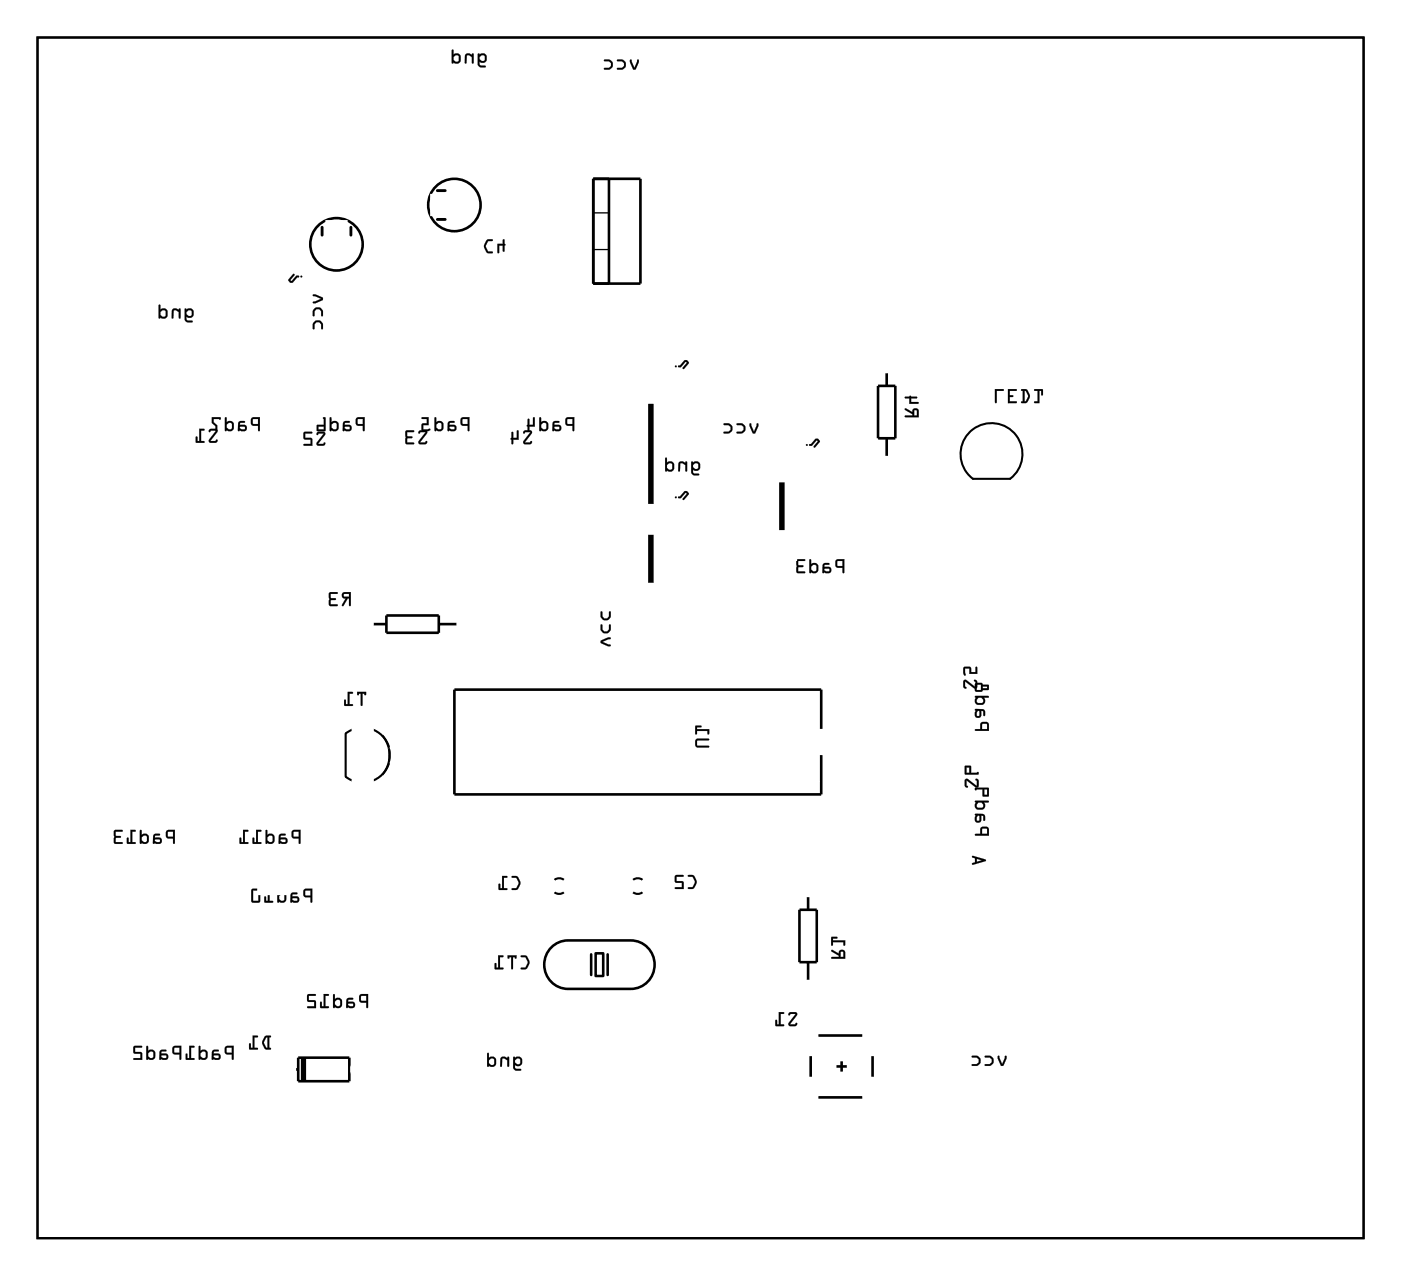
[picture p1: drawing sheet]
<svg xmlns="http://www.w3.org/2000/svg" width="136mm" height="124mm" viewBox="0 0 136 124" stroke-linecap="round" stroke-linejoin="round" font-family="sans-serif">
<path d="M3.6 3.6h128.6v116.5h-128.6zM97.9 46.4a3 3 0 0 0 .4-4.4 3 3 0 0 0-4.4 0 3 3 0 0 0 .4 4.4h3.6M37.1 71.3l.4 .6 .2 .7M37.7 72.6l.1 .6-.1 .7M37.7 72.6a2.93 2.93 0 0 1-.6 2.5M37.7 72.4a2.67 2.67 0 0 0-4.2-1.3v4.2a2.67 2.67 0 0 0 4.2-1.3M54.7 85.3a.73 .73 0 0 0-.9 0M54.7 86.5a.73 .73 0 0 1-.9 0M62.3 85.3a.73 .73 0 0 0-.9 0M62.3 86.5a.73 .73 0 0 1-.9 0" fill="none" stroke="#000" stroke-width=".2"/>
<path d="M3.6 3.6h128.6v116.5h-128.6z" fill="none" stroke="#000" stroke-width=".1"/>
<g fill="none" stroke="#000" stroke-width=".25">
<path d="M57.5 17.3h4.6v10.2h-4.6zM59 17.3v10.2M85.1 37.4h1.7v5.1h-1.7zM86 36.1v1.3M37.5 59.7h5v1.7h-5zM86 42.5v1.8M36.1 60.5h1.4M42.5 60.5h1.9M79.6 70.7v-3.8h-35.5v10.1h35.5v-3.8M53.6 91.7l.9-.4 .6-.1h6.1a2.35 2.35 0 0 1 2.3 2.3 2.35 2.35 0 0 1-2.3 2.4h-6.1a2.36 2.36 0 0 1-2.2-1.6 2.36 2.36 0 0 1 .7-2.6zM57.3 92.5v2M57.7 92.4h.8v2.2h-.8z"/>
<path d="M58.9 92.5v2M77.5 88.2h1.7v5.1h-1.7zM78.3 86.9v1.3M78.3 93.3v1.8M28.6 103.7h.3M28.9 102.6h5v2.2h-5zM33.9 103.7h.1M78.6 102.4v2M79.3 100.4h4.3M79.3 106.4h4.3M81.1 103.4h1M81.6 102.9v1"/>
<path d="M84.6 102.4v2"/>
<circle cx="44.1" cy="19.9" r="2.54"/>
<circle cx="32.6" cy="23.7" r="2.54"/>
</g>
<path d="M29.4 102.6v2.2" fill="none" stroke="#000" stroke-width=".51"/>
<path d="M63.1 38.6v10.8M63.1 51.3v5.7M75.8 46.2v5.7" fill="none" stroke="#000" stroke-width=".53"/>
<path d="M57.5 20.6h1.5M57.5 24.2h1.5" fill="none" stroke="#000" stroke-width=".13"/>
<path d="M42.4 18.5h.8M31.2 22v.8M34 22v.8M42.4 21.3h.8" fill="none" stroke="#000" stroke-width=".28"/>
<g fill="#000">
<path d="M46.3 5.2l.1 1.2 .1 .1h.5v-.1l-.5-.1v-.3l.2 .1 .4-.1 .1-.2v-.4l-.2-.2h-.3l-.2 .1-.1-.1zM46.5 5.5l.2-.1h.2l.1 .1v.3l-.1 .1h-.2l-.2-.2zM45.2 5.2l-.1 .2v.7h.1l.1-.7 .4 .1 .1 .6h.1v-.9h-.1l-.1 .1-.3-.1zM43.8 4.8v1.3l.1 .1 .1-.1 .2 .1 .2-.1 .2-.1v-.6l-.3-.2-.3 .1v-.4zM44 5.5l.2-.1h.2l.1 .5-.3 .1-.2-.2z"/>
<path d="M46.3 5.2v1.1l.2 .2h.5a.1 .1 0 0 0 .1-.1 .1 .1 0 0 0-.1 0l-.4-.1-.1-.3 .2 .1 .4-.1 .1-.2v-.5l-.2-.1h-.3l-.2 .1-.1-.1zM46.3 5.2h.1a.19 .19 0 0 0 .3 0h.2l.2 .2 .1 .5-.3 .2-.4-.1v.3l.1 .1h.4v.1h-.4l-.2-.1zM46.5 5.5l.2-.1h.2l.1 .1v.3l-.3 .1-.2-.2zM46.5 5.5v.2l.2 .2h.2l.1-.1v-.3l-.1-.1-.2-.1zM45.1 5.2l-.1 .9a.09 .09 0 0 0 .1 .1 .09 .09 0 0 0 .1-.1l.1-.7h.2l.2 .1v.6a.1 .1 0 0 0 .1 .1 .1 .1 0 0 0 .1-.1v-.8a.1 .1 0 0 0-.1-.1 .1 .1 0 0 0-.1 .1l-.3-.1zM45.2 5.3l.2-.1 .4 .1v-.1h.1v.9h-.1v-.6l-.3-.2-.2 .1-.1 .7h-.1v-.7zM43.8 4.8v1.3a.1 .1 0 0 0 .1 .1 .1 .1 0 0 0 .1-.1l.2 .1 .4-.1 .1-.2v-.5l-.4-.2-.3 .1v-.4zM43.8 4.8l.2 .1v.4l.3-.1 .3 .2v.6l-.2 .1-.2 .1-.2-.2-.1 .2-.1-.1zM44 5.5l.2-.1h.3l-.1 .5-.3 .1-.1-.2zM44 5.5v.3l.2 .2 .3-.1-.1-.5-.2-.1z"/>
<path d="M61.1 5.8v.2l.3 .7h.2l.3-.7v-.2h-.1l-.3 .8-.3-.8zM59.8 5.8l.1 .1h.4l.2 .2v.3l-.2 .2h-.5l.1 .2h.4a.5 .5 0 0 0 .4-.5 .5 .5 0 0 0-.4-.5zM58.6 5.8v.1h.4l.2 .2v.3l-.1 .2h-.6l.1 .2h.4a.5 .5 0 0 0 .4-.5 .5 .5 0 0 0-.4-.5z"/>
<path d="M61.1 5.8v.2l.3 .8 .2-.1 .3-.8a.1 .1 0 0 0-.1-.1 .1 .1 0 0 0 0 .1l-.3 .7-.3-.8zM61.1 5.8h.1l.3 .8 .3-.8h.1v.2l-.3 .7h-.2l-.3-.7zM59.8 5.8l.1 .1 .4 .1 .2 .2v.2l-.2 .2h-.4a.1 .1 0 0 0-.1 .1 .1 .1 0 0 0 .1 .1l.5-.1a.49 .49 0 0 0 .1-.8l-.2-.1zM59.8 5.8h.5l.3 .2 .1 .2-.1 .4-.2 .1h-.6l.1-.1h.4l.2-.2v-.3l-.2-.1-.4-.1zM58.6 5.8v.1l.4 .1 .2 .2v.2l-.2 .2h-.4a.1 .1 0 0 0-.1 .1 .1 .1 0 0 0 .1 .1l.6-.1a.49 .49 0 0 0 .1-.8l-.2-.1zM58.6 5.8h.5l.2 .2 .1 .2-.1 .4-.2 .1h-.5v-.1h.4l.2-.2v-.3l-.1-.1-.5-.1z"/>
<path d="M17.9 29.9v1.2l.2 .1 .5 .1v-.2l-.5-.1v-.3l.2 .1 .4-.1 .1-.2-.1-.4-.2-.2h-.2l-.2 .1-.1-.1zM18.1 30.2l.2-.1h.2l.1 .1v.4h-.2h-.1l-.2-.1zM16.7 30v.2v.7l.1-.1v-.6l.1-.1 .4 .2v.5l.2 .1v-1h-.1l-.1 .2-.3-.2zM15.4 29.6v1.2l.1 .1 .1-.1 .1 .1h.3l.2-.2v-.6l-.3-.2-.3 .1-.1-.4zM15.6 30.2l.2-.1h.2v.5l-.2 .1-.2-.1z"/>
<path d="M17.9 29.9v1.2l.2 .2h.5a.1 .1 0 0 0 .1-.1 .1 .1 0 0 0-.1-.1h-.4l-.1-.4 .2 .1 .4-.1 .1-.2-.1-.4-.2-.2h-.2l-.2 .1-.1-.1zM17.9 29.9h.1a.19 .19 0 0 0 .3 0h.2l.2 .2v.5l-.2 .2-.4-.1v.3l.1 .1h.4v.2l-.5-.1-.2-.1zM18.1 30.2l.2-.1h.2l.1 .1v.3l-.3 .1-.2-.1zM18.1 30.2v.3l.2 .1 .1 .1 .2-.1v-.4l-.1-.1h-.2zM16.7 30l-.1 .8a.09 .09 0 0 0 .1 .1 .09 .09 0 0 0 .1-.1v-.6l.2-.1 .3 .2v.5a.1 .1 0 0 0 .1 .1 .1 .1 0 0 0 .1-.1v-.8a.1 .1 0 0 0-.1-.1 .11 .11 0 0 0-.1 .2l-.3-.2zM16.7 30l.3-.1 .3 .2 .1-.2h.1v1l-.2-.1v-.5l-.3-.2h-.2v.7l-.1 .1v-.7zM15.4 29.6v1.2a.1 .1 0 0 0 .1 .1 .1 .1 0 0 0 .1-.1l.2 .1 .4-.1 .1-.2-.1-.5-.3-.2-.3 .1v-.4zM15.4 29.6h.1v.4l.4-.1 .3 .2v.6l-.2 .2h-.3l-.2-.1v.1l-.1-.1zM15.6 30.2l.2-.1 .2 .1v.4l-.3 .1-.1-.2zM15.6 30.2v.4l.2 .1h.2v-.6h-.2z"/>
<path d="M28.4 26.6l-.5 .5 .2 .3h.3l.4-.5 .2-.1v-.1h-.3l-.5 .5h-.1l.5-.5-.1-.1zM29.1 26.8a.1 .1 0 0 0 .2 0 .1 .1 0 0 0-.2 0z"/>
<path d="M28.4 26.6l-.5 .5 .2 .3h.3l.4-.5h.1a.1 .1 0 0 0 .1-.1 .1 .1 0 0 0-.1-.1l-.2 .1-.5 .4h-.1l.4-.5a.09 .09 0 0 0 0-.1 .09 .09 0 0 0-.1 0zM28.4 26.6h.1v.1l-.4 .5 .1 .1 .5-.6h.2l.1 .1-.2 .1-.4 .5h-.3l-.1-.3zM29.1 26.8a.1 .1 0 0 0 .2 0 .1 .1 0 0 0-.2 0zM29.1 26.8a.1 .1 0 0 1 .2 0 .1 .1 0 0 1-.2 0z"/>
<path d="M30.3 28.6l.1 .1 .7 .3-.7 .2v.2h.2l.7-.3v-.3l-.7-.3zM30.5 29.9l-.2 .3 .1 .5 .1-.1v-.4l.2-.2h.3l.1 .2 .1 .5 .1-.1v-.4a.49 .49 0 0 0-.8-.3zM30.5 31.2l-.2 .2 .1 .5h.1v-.5l.2-.1h.3l.1 .1 .1 .5h.1v-.4a.49 .49 0 0 0-.8-.3z"/>
<path d="M30.3 28.6l.1 .1 .7 .3-.7 .2a.1 .1 0 0 0-.1 .1 .1 .1 0 0 0 .1 .1l.9-.3v-.2l-.7-.4zM30.4 28.6h.2l.7 .2v.3l-.7 .3h-.2v-.1l.8-.3-.8-.3zM30.5 29.9l-.2 .3v.4a.1 .1 0 0 0 .1 .1 .1 .1 0 0 0 .1-.1v-.4l.2-.2h.3l.1 .2v.4a.1 .1 0 0 0 .1 .1 .1 .1 0 0 0 .1-.1v-.6a.51 .51 0 0 0-.8-.1zM30.5 29.9l.2-.1 .4 .1 .2 .2v.5h-.2v-.4l-.2-.2h-.2l-.2 .2v.4h-.1l-.1-.4zM30.5 31.2l-.2 .2v.4a.1 .1 0 0 0 .1 .1 .1 .1 0 0 0 .1-.1v-.3l.2-.2h.3l.1 .1v.4a.1 .1 0 0 0 .1 .1 .1 .1 0 0 0 .1-.1v-.5a.51 .51 0 0 0-.8-.1zM30.5 31.2l.2-.1 .4 .1 .2 .2v.5h-.2v-.5l-.2-.2h-.2l-.2 .2v.5h-.1l-.1-.5z"/>
<path d="M47.2 23.3l-.3 .5v.3l.3 .4 .5 .1a.1 .1 0 0 0 .1-.1 .1 .1 0 0 0-.1-.1h-.4l-.2-.5 .2-.5h.4a.1 .1 0 0 0 .1-.1 .1 .1 0 0 0-.1-.1zM47.2 23.3l.2-.1 .4 .1-.1 .1h-.4l-.2 .5 .2 .5h.4l.1 .1h-.6l-.2-.4a.77 .77 0 0 1 .2-.8zM48.2 23.6v.9a.1 .1 0 0 0 .1 .1 .1 .1 0 0 0 .1-.1v-.7h.3v.5a.1 .1 0 0 0 .1 .1 .1 .1 0 0 0 .1-.1v-.5a.09 .09 0 0 0 .1-.1 .09 .09 0 0 0-.1-.1v-.3a.1 .1 0 0 0-.1-.1 .1 .1 0 0 0-.1 .1v.3zM48.2 23.6l.5 .1 .1-.4 .1-.1v.5h.1l-.1 .1v.6h-.1l-.1-.6h-.3v.7h-.1z"/>
<path d="M47.2 23.3l-.3 .5 .1 .3 .2 .4 .5 .1v-.2h-.4l-.2-.5 .2-.5h.4l.1-.1-.4-.1zM48.2 23.6v.9h.2v-.7h.3v.6h.2v-.6l.1-.1-.1-.1v-.4l-.2 .1v.3z"/>
<path d="M65.8 35.5v.1h.2l.5-.5 .1 .1-.4 .5 .1 .1 .5-.7-.2-.2h-.2l-.5 .5zM65.4 35.5a.1 .1 0 0 0 .2 0 .1 .1 0 0 0-.2 0z"/>
<path d="M65.7 35.5l.1 .1h.2l.5-.5 .1 .1-.4 .4a.1 .1 0 0 0 0 .2 .09 .09 0 0 0 .1 0l.5-.6-.2-.3h-.2l-.5 .5zM65.8 35.5l.1-.1 .5-.5h.2l.2 .2v.1l-.5 .6h-.1v-.2l.4-.4-.1-.1-.5 .5h-.2zM65.4 35.5a.1 .1 0 0 0 .2 0 .1 .1 0 0 0-.2 0zM65.4 35.5a.1 .1 0 0 1 .2 0 .1 .1 0 0 1-.2 0z"/>
<path d="M96.4 37.7v1.3a.1 .1 0 0 0 .1 .1 .1 .1 0 0 0 .1-.1v-1.1h.6a.1 .1 0 0 0 .1-.1 .1 .1 0 0 0-.1-.1zM96.5 37.7h.7l.1 .1-.1 .1h-.6v1.1l-.1 .1v-.1zM97.7 37.7v1.4h.8a.1 .1 0 0 0 .1-.1 .1 .1 0 0 0-.1-.1h-.6v-.4h.3a.1 .1 0 0 0 0-.1 .1 .1 0 0 0 0-.1h-.3v-.4h.6a.1 .1 0 0 0 .1-.1 .1 .1 0 0 0-.1-.1zM97.7 37.7l.9 .1-.1 .1h-.6v.4h.3v.1v.1h-.3v.4h.6v.2h-.8zM99 37.7v.2h.2v1h-.1a.1 .1 0 0 0-.1 .1 .1 .1 0 0 0 .1 .1l.5-.1 .3-.6-.4-.6zM99 37.8h.5l.3 .4v.4l-.3 .5-.5-.1v-.1h.2v-1h-.2zM99.3 37.9l.2 .1 .2 .4-.2 .5h-.2zM99.3 37.9v1h.1l.3-.5-.2-.5zM100.3 37.7v.2h.3v1h-.3a.1 .1 0 0 0-.1 .1 .1 .1 0 0 0 .1 .1h.5v-1.2h.1v.4a.1 .1 0 0 0 .1 .1 .1 .1 0 0 0 .1-.1v-.6zM100.3 37.8h.8v.5h-.2v-.4h-.1v1.2l-.5-.1v-.1h.3v-1h-.3z"/>
<path d="M96.5 37.7v1.3v.1l.1-.1v-1.1h.6l.1-.1-.1-.1zM97.7 37.7v1.4h.8v-.2h-.6v-.4h.3v-.1v-.1h-.3v-.4h.6l.1-.1zM99 37.8v.1h.2v1h-.2v.1h.5a.8 .8 0 0 0 .1-1.1l-.1-.2zM99.3 37.9l.2 .1 .2 .4-.3 .5h-.1zM100.3 37.8v.1h.3v1h-.3l-.1 .1 .6 .1v-1.2h.1v.4h.2v-.5z"/>
<path d="M20.3 41.6l-.1 .2 .1 .1 .2-.1h.4l-.6 .8-.1 .2 .2 .1h.6l.1-.1-.1-.2-.1 .2-.5-.1 .7-.8v-.2l-.2-.1zM19.3 41.6v1.2h-.2v-.4l-.1-.1v.6h.8v-.1h-.3v-1l.3-.1v-.1z"/>
<path d="M20.3 41.6l-.1 .2a.13 .13 0 0 0 .2 .1 .13 .13 0 0 0 .1-.1h.4l-.6 .8a.21 .21 0 0 0-.1 .2 .21 .21 0 0 0 .2 .2l.6-.1 .1-.2a.13 .13 0 0 0-.1-.1 .13 .13 0 0 0-.1 .2l-.5-.1 .7-.8a.21 .21 0 0 0-.2-.3zM20.3 41.7l.6-.1a.2 .2 0 0 1 .2 .3l-.7 .8 .5 .1 .1-.2v.3h-.6l-.1-.2 .6-.9-.4-.1-.2 .2zM19.3 41.6v1.2h-.2l.1-.4a.1 .1 0 0 0-.1-.1 .1 .1 0 0 0-.1 .1v.5l.8 .1a.1 .1 0 0 0 0-.1 .1 .1 0 0 0 0-.1h-.3v-1h.3a.1 .1 0 0 0 0-.1 .1 .1 0 0 0 0-.1zM19.3 41.6h.5v.1h-.3v1.1h.3v.1h-.8v-.6l.1 .1v.4h.2z"/>
<path d="M24.4 40.5l-.1 .2v.4l.2 .2h.5v.5h.1l.1-1.3zM24.5 40.7l.5-.1v.5h-.5zM23.2 40.9l-.1 .9h.6a.31 .31 0 0 0 .2-.3 .31 .31 0 0 0-.2-.3h-.4v-.1v-.1h.4v-.2zM23.3 41.4h.4v.2h-.3l-.2-.1zM21.8 40.5v1.3h.1l.1-.1 .2 .1h.3l.1-.2v-.6l-.3-.2-.3 .1v-.4zM22 41.1l.2-.1h.2l.1 .6h-.3l-.2-.1zM20.5 40.5v.5l.4 .3v.5h.1l.1-.6-.4-.3v-.3h.5l.1 .1 .1-.2z"/>
<path d="M24.4 40.5l-.1 .2v.4l.2 .2h.5v.4a.1 .1 0 0 0 .1 .1 .1 .1 0 0 0 .1-.1v-1.3h-.6zM24.4 40.5h.8l-.1 1.3h-.1v-.5h-.5l-.1-.2zM24.5 40.7l.5-.1v.5h-.5zM24.5 40.6v.5h.5v-.5zM23.2 40.9l-.1 .8a.09 .09 0 0 0 0 .1 .09 .09 0 0 0 .1-.1l.5 .1a.32 .32 0 0 0 .2-.3 .32 .32 0 0 0-.2-.3h-.4v-.2h.4a.1 .1 0 0 0 .1-.1 .1 .1 0 0 0-.1-.1zM23.2 40.9l.5-.1v.2h-.4v.1l-.1 .1h.5a.31 .31 0 0 1 .2 .3 .31 .31 0 0 1-.2 .3h-.6zM23.3 41.4h.4v.2h-.3l-.2-.1zM23.3 41.4l-.1 .1 .2 .1h.4l-.1-.2zM21.8 40.5v1.2a.1 .1 0 0 0 .1 .1 .1 .1 0 0 0 .1-.1l.2 .1 .4-.1 .1-.2v-.4l-.4-.3-.3 .1v-.4zM21.8 40.5h.2v.5l.3-.2 .3 .2v.6l-.1 .2h-.3l-.2-.1-.1 .1h-.1zM22 41.1l.2-.1 .3 .1v.5h-.3l-.2-.1zM22 41.1v.4l.2 .1h.3l-.1-.6h-.2zM20.5 40.4v.6l.4 .3v.4a.1 .1 0 0 0 .1 .1 .1 .1 0 0 0 .1-.1v-.5l-.4-.3v-.3h.5l.1 .1 .1-.2zM20.5 40.5h.9l-.1 .2-.1-.1h-.5v.3l.3 .3v.6h-.1v-.5l-.3-.3z"/>
<path d="M30.7 41.9v.2v.1l.2-.2 .5 .1-.7 .8v.2l.2 .1h.5l.1-.1v-.2l-.2 .1h-.4l.6-.8v-.2l-.2-.1zM29.5 41.9l-.1 .6 .2 .1h.5v.4h-.6l-.1 .2h.9l-.1-.7h-.6v-.5h.6l.1-.1z"/>
<path d="M30.7 41.9v.2a.13 .13 0 0 0 .1 .1 .13 .13 0 0 0 .1-.2l.5 .1-.7 .8a.21 .21 0 0 0 0 .2 .21 .21 0 0 0 .2 .1h.5l.2-.2a.13 .13 0 0 0-.2-.1 .13 .13 0 0 0-.1 .1h-.4l.6-.8a.21 .21 0 0 0-.2-.3zM30.8 41.9h.5a.2 .2 0 0 1 .2 .3l-.7 .8 .5 .1 .2-.2v.2l-.7 .1-.1-.2 .7-.9-.5-.1-.2 .2zM29.5 41.9v.7h.6v.4h-.6a.1 .1 0 0 0-.1 .1 .1 .1 0 0 0 .1 .1h.8l-.1-.7h-.6v-.5h.6a.1 .1 0 0 0 .1-.1 .1 .1 0 0 0-.1 0zM29.5 41.9h.8l-.1 .1h-.6v.5h.6l.1 .7h-.9l.1-.1h.6v-.5h-.5l-.2-.1z"/>
<path d="M33.2 57.5a.32 .32 0 0 0 0 .4 .32 .32 0 0 0 .3 .1l-.4 .7 .2 .1 .4-.8h.1v.7l.2 .1v-1.4zM33.3 57.6h.5v.3h-.4zM31.9 57.5v1.2l.2 .1h.6v-.2h-.6v-.4h.4l.1-.1-.1-.1h-.4v-.4h.6v-.1z"/>
<path d="M33.2 57.5a.32 .32 0 0 0 0 .4 .32 .32 0 0 0 .3 .1l-.4 .6a.11 .11 0 0 0 .1 .2 .1 .1 0 0 0 .1-.1l.4-.7h.1v.7a.1 .1 0 0 0 .1 .1 .1 .1 0 0 0 .1-.1v-1.3h-.6zM33.2 57.5l.8-.1v1.4l-.2-.1v-.7h-.1l-.4 .7h-.1l.3-.7a.31 .31 0 0 1-.3-.1 .31 .31 0 0 1 0-.4zM33.4 57.6h.4v.3l-.4-.1zM33.3 57.6l.1 .3h.4v-.3zM31.9 57.5v1.2l.2 .1h.6a.1 .1 0 0 0 .1-.1 .1 .1 0 0 0-.1-.1h-.6v-.4h.4a.1 .1 0 0 0 .1-.1 .1 .1 0 0 0-.1-.1h-.4v-.4h.6a.1 .1 0 0 0 .1-.1 .1 .1 0 0 0-.1-.1zM31.9 57.5h.8v.1h-.7l.1 .4h.4l.1 .1-.1 .1h-.4l-.1 .4h.7v.2h-.6l-.2-.1z"/>
<path d="M34.6 40.5l-.1 .2v.4l.1 .2h.6v.5h.1l.1-1.3zM34.7 40.7l.5-.1v.5h-.5zM33.3 40.9l-.1 .9h.6a.31 .31 0 0 0 .3-.3 .31 .31 0 0 0-.3-.3h-.4v-.1l.1-.1h.4v-.2zM33.4 41.4h.5v.2h-.3l-.2-.1zM32 40.5v1.3h.1v-.1l.2 .1h.3l.2-.2v-.6l-.3-.2-.4 .1v-.4zM32.2 41.1l.1-.1h.3v.6h-.3l-.1-.1zM31.3 40.5l.1 .7h-.7l.1 .6h.8v-1.3h-.1zM30.9 41.4h.5v.2h-.5z"/>
<path d="M34.6 40.5l-.1 .2v.4l.1 .2h.6v.4a.1 .1 0 0 0 .1 .1 .1 .1 0 0 0 .1-.1v-1.3h-.7zM34.6 40.5h.8l-.1 1.3h-.1v-.5h-.5l-.2-.2zM34.7 40.7l.5-.1v.5h-.5zM34.7 40.6v.5h.5v-.5zM33.3 40.9l-.1 .8a.09 .09 0 0 0 .1 .1 .09 .09 0 0 0 .1-.1l.4 .1a.32 .32 0 0 0 .3-.3 .32 .32 0 0 0-.3-.3h-.4l.1-.2h.3a.1 .1 0 0 0 .1-.1 .1 .1 0 0 0-.1-.1zM33.3 40.9l.6-.1v.2h-.4l-.1 .1v.1h.4a.31 .31 0 0 1 .3 .3 .31 .31 0 0 1-.3 .3h-.6zM33.4 41.4h.5v.2h-.3l-.2-.1zM33.4 41.4v.1l.2 .1h.3v-.2zM32 40.5v1.2a.1 .1 0 0 0 .1 .1 .1 .1 0 0 0 0-.1l.3 .1 .3-.1 .1-.2v-.4l-.3-.3-.4 .1v-.4zM32 40.5h.1v.5l.4-.2 .3 .2v.6l-.2 .2h-.3l-.2-.1v.1h-.1zM32.2 41.1l.1-.1 .3 .1v.5h-.3l-.1-.1zM32.2 41.1v.4l.2 .1h.2v-.6h-.3zM31.3 40.5l.1 .7h-.7v.6h.9v-1.3l-.1-.1zM31.3 40.5h.3v1.3h-.8l-.1-.6h.7zM30.9 41.4h.5v.2h-.5zM30.9 41.4v.2h.5v-.2z"/>
<path d="M40.6 41.8v.2l.2-.1h.4l-.6 .9v.2l.2 .1h.5l.1-.2v-.1l-.2 .1h-.5l.7-.9v-.2l-.2-.1zM39.3 41.8v1.2l.2 .1h.6v-.2h-.6v-.4h.4l.1-.1-.1-.1h-.4v-.4h.6l.1-.1z"/>
<path d="M40.6 41.8l-.1 .2a.13 .13 0 0 0 .2 0 .13 .13 0 0 0 .1-.1h.4l-.6 .9a.21 .21 0 0 0 0 .2 .21 .21 0 0 0 .2 .1h.5l.1-.3a.13 .13 0 0 0-.1 0 .13 .13 0 0 0-.1 .1h-.5l.7-.9a.21 .21 0 0 0-.2-.3zM40.6 41.8l.6-.1a.2 .2 0 0 1 .2 .3l-.7 .9h.5l.2-.1-.1 .2-.6 .1-.1-.3 .7-.9h-.5l-.2 .1zM39.3 41.8v1.2l.2 .1h.6a.1 .1 0 0 0 .1-.1 .1 .1 0 0 0-.1-.1h-.6v-.4h.4a.1 .1 0 0 0 .1-.1 .1 .1 0 0 0-.1-.1h-.4v-.4h.6a.1 .1 0 0 0 .1-.1 .1 .1 0 0 0-.1-.1zM39.3 41.8h.8v.1h-.6v.4h.4l.1 .1-.1 .1h-.4v.4h.6v.2h-.6l-.2-.1z"/>
<path d="M44.7 40.5l-.1 .2 .1 .4 .1 .2h.5v.5h.2v-1.3zM44.8 40.7l.5-.1v.5h-.5zM43.5 40.9l-.1 .9h.6a.31 .31 0 0 0 .3-.3 .31 .31 0 0 0-.3-.3h-.4v-.1v-.1h.4v-.2zM43.6 41.4h.4l.1 .2h-.3l-.2-.1zM42.1 40.5v1.3h.1l.1-.1 .2 .1h.3l.2-.2v-.6l-.3-.2-.4 .1v-.4zM42.3 41.1l.2-.1h.3v.6h-.3l-.2-.1zM40.9 40.5v.1h.5v.4l-.5 .1v.6l.1 .1h.4a.15 .15 0 0 0 .2 0 .15 .15 0 0 0 0-.2h-.6v-.4h.6v-.7z"/>
<path d="M44.7 40.5l-.1 .2 .1 .4 .1 .2h.5v.4a.1 .1 0 0 0 .1 .1 .1 .1 0 0 0 .1-.1v-1.3h-.6zM44.7 40.5h.8v1.3h-.1l-.1-.5h-.5l-.1-.2zM44.9 40.7l.4-.1v.5h-.4zM44.8 40.6v.5h.5v-.5zM43.5 40.9l-.1 .8a.09 .09 0 0 0 .1 .1 .09 .09 0 0 0 .1-.1l.4 .1a.32 .32 0 0 0 .3-.3 .32 .32 0 0 0-.3-.3h-.4v-.2h.4a.1 .1 0 0 0 .1-.1 .1 .1 0 0 0-.1-.1zM43.5 40.9l.5-.1v.2h-.4v.1v.1h.4a.31 .31 0 0 1 .2 .3 .31 .31 0 0 1-.2 .3h-.6zM43.6 41.4h.4l.1 .2h-.3l-.2-.1zM43.6 41.4v.1l.2 .1h.3l-.1-.2zM42.1 40.5v1.2a.1 .1 0 0 0 .1 .1 .1 .1 0 0 0 .1-.1l.2 .1 .4-.1 .1-.2v-.4l-.3-.3-.4 .1v-.4zM42.2 40.5h.1v.5l.4-.2 .2 .2 .1 .6-.2 .2h-.3l-.2-.1-.1 .1h-.1zM42.3 41.1l.2-.1 .3 .1v.5h-.3l-.2-.1zM42.3 41.1v.4l.2 .1h.3v-.6h-.3zM40.9 40.5v.1h.5v.4l-.5 .1v.6l.1 .1 .7-.1a.1 .1 0 0 0 0-.1 .1 .1 0 0 0-.1 0h-.6v-.4h.6v-.8zM40.9 40.5h.7v.7h-.6v.4h.6h.1v.1l-.7 .1-.1-.1v-.6h.5v-.5h-.5z"/>
<path d="M50.8 41.8l-.1 .2h.1l.1-.1h.5l-.6 .9-.1 .2 .2 .1h.5l.2-.2-.1-.1-.2 .1h-.4l.6-.9 .1-.2-.2-.1zM49.6 41.9v.6l-.1 .1 .2 .5 .1-.1v-.4h.5v-.8l-.1-.1-.1 .1v.7h-.3v-.6z"/>
<path d="M50.8 41.8l-.1 .2a.13 .13 0 0 0 .1 0 .13 .13 0 0 0 .1-.1h.5l-.7 .9a.21 .21 0 0 0 0 .2 .21 .21 0 0 0 .2 .1h.5l.2-.3a.13 .13 0 0 0-.2 0 .13 .13 0 0 0-.1 .1h-.4l.6-.9a.21 .21 0 0 0-.1-.3zM50.8 41.8l.6-.1a.2 .2 0 0 1 .1 .3l-.6 .9h.4l.2-.1v.2l-.7 .1-.1-.3 .7-.9h-.5l-.1 .1zM49.6 41.9v.6a.09 .09 0 0 0-.1 0 .09 .09 0 0 0 .1 .1v.4a.1 .1 0 0 0 .1 .1 .1 .1 0 0 0 .1-.1v-.4h.5v-.8a.1 .1 0 0 0-.1-.1 .1 .1 0 0 0-.1 .1v.7h-.3v-.6zM49.6 41.9h.1v.6h.4v-.7l.1-.1 .1 .1v.8h-.6v.4v.1l-.2-.5 .1-.1z"/>
<path d="M54.9 40.5l-.1 .2v.4l.2 .2h.5v.5h.1l.1-1.3zM55 40.7l.5-.1v.5h-.5zM53.6 40.9l-.1 .9h.7a.31 .31 0 0 0 .2-.3 .31 .31 0 0 0-.2-.3h-.5v-.1l.1-.1h.4v-.2zM53.8 41.4h.4v.2h-.3l-.2-.1zM52.3 40.5v1.3h.1l.1-.1 .1 .1h.3l.2-.2v-.6l-.3-.2-.3 .1-.1-.4zM52.5 41.1l.2-.1h.2v.6h-.2l-.2-.1zM51.2 40.6l-.1 .6v.1l.1 .5h.1v-.4h.5v-.9h-.1v.7h-.4v-.5z"/>
<path d="M54.9 40.5l-.1 .2v.4l.2 .2h.5v.4a.1 .1 0 0 0 .1 .1 .1 .1 0 0 0 .1-.1v-1.3h-.6zM54.9 40.5h.8l-.1 1.3h-.1v-.5h-.5l-.2-.2zM55 40.7l.5-.1v.5h-.5zM55 40.6v.5h.5v-.5zM53.6 40.9l-.1 .8a.09 .09 0 0 0 .1 .1 .09 .09 0 0 0 .1-.1l.5 .1a.32 .32 0 0 0 .2-.3 .32 .32 0 0 0-.2-.3h-.5l.1-.2h.4a.1 .1 0 0 0 0-.1 .1 .1 0 0 0 0-.1zM53.6 40.9l.6-.1v.2h-.4l-.1 .1v.1h.5a.31 .31 0 0 1 .2 .3 .31 .31 0 0 1-.2 .3h-.6zM53.8 41.4h.4v.2h-.3l-.2-.1zM53.7 41.4v.1l.2 .1h.3v-.2zM52.3 40.5v1.2a.1 .1 0 0 0 .1 .1 .1 .1 0 0 0 .1-.1l.2 .1 .4-.1 .1-.2-.1-.4-.3-.3-.3 .1v-.4zM52.3 40.5h.1v.5l.4-.2 .3 .2v.6l-.2 .2h-.3l-.2-.1v.1h-.1zM52.5 41.1l.2-.1 .2 .1v.5h-.3l-.1-.1zM52.5 41.1v.4l.2 .1h.2v-.6h-.2zM51.2 40.6l-.1 .6a.09 .09 0 0 0 0 .1 .09 .09 0 0 0 0 .1v.3a.1 .1 0 0 0 .1 .1 .1 .1 0 0 0 .1-.1v-.3h.6v-.9a.1 .1 0 0 0-.1-.1 .1 .1 0 0 0-.1 .1v.7h-.4v-.6zM51.2 40.6l.1 .1v.5h.4v-.7h.1v.9h-.5v.3l-.1 .1-.1-.5 .1-.1z"/>
<path d="M65.8 48.2v.1h.2l.5-.5 .1 .1-.4 .5 .1 .1 .5-.7-.2-.2h-.2l-.5 .5zM65.4 48.2a.1 .1 0 0 0 .2 0 .1 .1 0 0 0-.2 0z"/>
<path d="M65.7 48.2l.1 .1h.2l.5-.5 .1 .1-.4 .4a.1 .1 0 0 0 0 .2 .09 .09 0 0 0 .1 0l.5-.6-.2-.3h-.2l-.5 .5zM65.8 48.2l.1-.1 .5-.5h.2l.2 .2v.1l-.5 .6h-.1v-.2l.4-.4-.1-.1-.5 .5h-.2zM65.4 48.2a.1 .1 0 0 0 .2 0 .1 .1 0 0 0-.2 0zM65.4 48.2a.1 .1 0 0 1 .2 0 .1 .1 0 0 1-.2 0z"/>
<path d="M67 44.8v1.1l.2 .2h.5v-.2l-.5-.1v-.3l.2 .2 .4-.2 .1-.2-.1-.4-.2-.1-.2-.1-.2 .2-.1-.2zM67.2 45.1l.2-.2h.2l.1 .2v.3l-.1 .1h-.2l-.2-.2zM65.8 44.8v.2v.7h.1v-.7l.1-.1 .4 .2v.6h.2v-.9h-.1l-.1 .1-.3-.2zM64.5 44.4v1.3h.1l.1-.1 .1 .1h.3l.2-.2v-.6l-.3-.2-.3 .2v-.5zM64.7 45.1l.2-.2 .2 .1v.5h-.2l-.2-.1z"/>
<path d="M67 44.8v1.1l.2 .2h.5a.1 .1 0 0 0 .1-.1 .1 .1 0 0 0-.1-.1h-.4l-.1-.4 .2 .2 .4-.2 .1-.2-.1-.4-.2-.2h-.2l-.2 .2-.1-.2zM67 44.8l.1-.1a.19 .19 0 0 0 .3 0l.2 .1 .2 .1v.5l-.2 .2-.4-.1v.3l.1 .1h.4v.2h-.5l-.1-.2zM67.2 45.1l.2-.2h.2l.1 .2v.3l-.3 .1-.2-.2zM67.2 45.1v.2l.2 .2h.2l.1-.1v-.3l-.1-.2h-.2zM65.8 44.8l-.1 .8a.09 .09 0 0 0 .1 .1 .09 .09 0 0 0 .1-.1v-.6l.3-.1 .2 .2v.5a.1 .1 0 0 0 .1 .1 .1 .1 0 0 0 .1-.1v-.8a.1 .1 0 0 0-.1-.1 .11 .11 0 0 0-.1 .2l-.3-.2zM65.9 44.8l.2-.1 .3 .2 .1-.1h.1v.9h-.1l-.1-.6-.2-.2-.3 .1v.7h-.1v-.7zM64.5 44.4v1.2a.1 .1 0 0 0 .1 .1 .1 .1 0 0 0 .1-.1l.2 .1 .4-.1 .1-.2-.1-.4-.3-.3-.3 .2v-.5zM64.5 44.4h.1v.5l.4-.2 .3 .2v.6l-.2 .2h-.3l-.2-.1v.1h-.1zM64.7 45.1l.2-.2 .2 .1v.5h-.3l-.1-.1zM64.7 45.1v.3l.2 .2 .2-.1v-.5l-.2-.1z"/>
<path d="M72.7 41.1v.2l.3 .7h.2l.3-.7v-.2h-.1l-.3 .8-.3-.8zM71.4 41.1v.1h.5l.2 .2v.3l-.2 .1-.5 .1v.1h.5a.5 .5 0 0 0 .4-.5 .5 .5 0 0 0-.4-.5zM70.2 41.1v.1h.4l.2 .2v.3l-.2 .1-.5 .1 .1 .1h.4a.5 .5 0 0 0 .4-.5 .5 .5 0 0 0-.4-.5z"/>
<path d="M72.7 41.1v.2l.3 .7h.2l.3-.9a.1 .1 0 0 0-.1-.1 .1 .1 0 0 0-.1 .1l-.2 .8-.3-.8zM72.7 41.1h.1l.3 .8 .3-.8h.1v.2l-.3 .7h-.2l-.3-.7zM71.4 41.1v.1h.5l.2 .2v.3l-.2 .1h-.4a.1 .1 0 0 0-.1 .1 .1 .1 0 0 0 .1 .1h.5a.49 .49 0 0 0 .1-.8l-.2-.2zM71.4 41.1h.5l.3 .1 .1 .2-.1 .4-.3 .2h-.5l.1-.1h.4l.2-.3v-.2l-.2-.2h-.4zM70.2 41.1v.1h.4l.2 .2v.3l-.2 .1h-.4a.1 .1 0 0 0-.1 .1 .1 .1 0 0 0 .1 .1h.6a.49 .49 0 0 0 .1-.8l-.3-.2zM70.2 41.1h.4l.3 .1 .1 .2-.1 .4-.2 .2h-.5v-.1h.4l.2-.3v-.2l-.1-.2h-.5z"/>
<path d="M78.5 43.1v.1h.2l.5-.5 .1 .1-.4 .5 .1 .1 .5-.6-.2-.3h-.2l-.5 .6zM78.1 43.1a.1 .1 0 0 0 .2 0 .1 .1 0 0 0-.2 0z"/>
<path d="M78.4 43.1l.1 .1h.2l.5-.5 .1 .1-.4 .5a.09 .09 0 0 0 0 .1 .09 .09 0 0 0 .1 0l.5-.6-.2-.3h-.2l-.5 .6zM78.5 43.1h.1l.5-.5h.2l.2 .1v.2l-.5 .5h-.1v-.1l.4-.5-.1-.1-.5 .5h-.2zM78.1 43.1a.1 .1 0 0 0 .2 0 .1 .1 0 0 0-.2 0zM78.1 43.1a.1 .1 0 0 1 .2 0 .1 .1 0 0 1-.2 0z"/>
<path d="M81.1 54.3l-.1 .2v.4l.1 .1 .6 .1v.4l.1 .1 .1-1.4zM81.2 54.4h.5v.5h-.5zM79.8 54.7l-.1 .8 .6 .1a.31 .31 0 0 0 .3-.3 .31 .31 0 0 0-.3-.3h-.4v-.1l.1-.1h.4v-.2zM79.9 55.2l.5-.1v.3h-.3l-.2-.1zM78.5 54.2v1.3l.1 .1v-.1l.2 .1h.3l.2-.2v-.6l-.3-.2-.4 .1v-.4zM78.7 54.9l.1-.1h.3v.5l-.3 .1-.1-.1zM77.2 54.3v1.2l.2 .1h.6v-.2h-.6v-.4h.4l.1-.1-.1-.1h-.4v-.4h.6l.1-.1z"/>
<path d="M81.1 54.3l-.1 .2v.4l.1 .2h.6v.4a.1 .1 0 0 0 .1 .1 .1 .1 0 0 0 .1-.1v-1.3h-.7zM81.1 54.3l.8-.1-.1 1.4-.1-.1v-.4l-.5-.1-.2-.1zM81.2 54.4h.5v.5h-.5zM81.2 54.4v.5h.5v-.5zM79.8 54.7l-.1 .8a.09 .09 0 0 0 .1 .1 .09 .09 0 0 0 .1-.1l.4 .1a.32 .32 0 0 0 .3-.3 .32 .32 0 0 0-.3-.3h-.4l.1-.2h.3a.1 .1 0 0 0 .1-.1 .1 .1 0 0 0-.1-.1zM79.8 54.7l.6-.1v.2h-.4l-.1 .1v.1h.4a.31 .31 0 0 1 .3 .3 .31 .31 0 0 1-.3 .3l-.6-.1zM79.9 55.2h.5v.1l-.3 .1-.2-.1zM79.9 55.2v.1l.2 .1h.3v-.3zM78.5 54.2l-.1 1.3a.11 .11 0 0 0 .2 .1 .1 .1 0 0 0 0-.1l.3 .1 .3-.1 .1-.2v-.5l-.3-.2-.4 .1v-.4zM78.5 54.3h.1v.4l.4-.1 .3 .2v.6l-.2 .1-.3 .1-.2-.2v.2l-.1-.1zM78.7 54.9l.1-.1h.3v.5l-.3 .1-.2-.2zM78.7 54.9v.4l.2 .1 .2-.1v-.5h-.3zM77.2 54.3v1.2l.2 .1h.6a.1 .1 0 0 0 .1-.1 .1 .1 0 0 0-.1-.1h-.6v-.4h.4a.1 .1 0 0 0 .1-.1 .1 .1 0 0 0-.1-.1h-.4v-.4h.6a.1 .1 0 0 0 .1-.1 .1 .1 0 0 0-.1-.1zM77.3 54.3h.8l-.1 .1h-.6v.4h.4l.1 .1-.1 .1h-.4v.4h.6v.2h-.6l-.2-.1z"/>
<path d="M87.7 39.6v.2l.7 .4v.1h-.6l-.1 .1 .1 .1h1.3v-.6a.31 .31 0 0 0-.4-.3 .31 .31 0 0 0-.3 .4zM88.6 39.8h.3v.5h-.3zM87.7 38.5l.1 .1h.4v.6l.9-.1-.1-.1h-.7v-.4h.6v-.1h-.6l-.1-.1v.1z"/>
<path d="M87.7 39.6v.2l.7 .4v.1h-.6a.1 .1 0 0 0-.1 .1 .1 .1 0 0 0 .1 .1h1.3v-.6a.32 .32 0 0 0-.4-.3 .32 .32 0 0 0-.3 .4l-.6-.4zM87.7 39.6h.1l.7 .4a.31 .31 0 0 1 .2-.4 .31 .31 0 0 1 .4 .3v.6h-1.3l-.1-.1 .1-.1h.7v-.1l-.8-.4zM88.7 39.8h.2v.5h-.3zM88.6 39.8v.5h.3v-.5zM87.7 38.5l.1 .1h.4l-.1 .6h.9a.1 .1 0 0 0 .1-.1 .1 .1 0 0 0-.1-.1h-.7v-.4h.5a.1 .1 0 0 0 .1-.1 .1 .1 0 0 0-.1 0h-.5a.09 .09 0 0 0-.1-.1 .09 .09 0 0 0 0 .1zM87.7 38.5h.5v-.1l.1 .1h.6v.1h-.6v.4h.7l.1 .1-.9 .1v-.6h-.4z"/>
<path d="M34.6 67.1l.1 .3h.1v-.1h.2v1.1h.1v-1.1h.2v.1h.1l.1-.3zM33.7 67.1v1.2h-.2v-.4l-.1-.1v.6h.8v-.1h-.3v-1h.3v-.2z"/>
<path d="M34.6 67.1v.2a.1 .1 0 0 0 .1 .1 .1 .1 0 0 0 .1-.1h.2v1.1a.1 .1 0 0 0 .1 .1 .1 .1 0 0 0 .1-.1l-.1-1.1h.2a.11 .11 0 0 0 0 .1 .11 .11 0 0 0 .2 0v-.3zM34.6 67.1h.9l-.1 .3-.1-.1h-.2v1.1h-.1v-1.1h-.2l-.1 .1zM33.7 67.1v1.2h-.2v-.4a.1 .1 0 0 0-.1-.1 .1 .1 0 0 0-.1 .1l.1 .5 .7 .1a.1 .1 0 0 0 .1-.1 .1 .1 0 0 0-.1-.1h-.2v-1h.2a.1 .1 0 0 0 .1-.1 .1 .1 0 0 0-.1-.1zM33.7 67.1h.5v.2h-.3v1h.3v.1h-.8v-.6l.1 .1v.4h.2z"/>
<path d="M58.2 62.1l.1 .3 .7 .3 .2-.1v-.1l-.8-.3 .8-.2v-.2h-.2zM58.2 60.6v.4a.5 .5 0 0 0 .5 .4 .5 .5 0 0 0 .5-.4v-.4l-.1-.1-.1 .6-.1 .1h-.3l-.2-.2v-.4zM58.2 59.3v.4a.5 .5 0 0 0 .5 .5 .5 .5 0 0 0 .5-.5v-.4h-.1l-.1 .5-.1 .2h-.3l-.2-.2v-.5z"/>
<path d="M58.2 62.1l.1 .3 .8 .3a.1 .1 0 0 0 .1-.1 .1 .1 0 0 0-.1-.1l-.7-.3 .7-.2a.1 .1 0 0 0 .1-.1 .1 .1 0 0 0-.1-.1zM58.2 62.1l.8-.3h.2v.2l-.8 .2 .8 .3v.1l-.2 .1-.7-.3zM58.2 60.6l.1 .6a.49 .49 0 0 0 .8 .1l.1-.2v-.5a.1 .1 0 0 0-.1-.1 .1 .1 0 0 0-.1 .1v.4l-.1 .2h-.3l-.2-.2v-.4zM58.3 60.6h.1v.5l.2 .1h.2l.2-.2 .1-.4h.1v.5l-.3 .3h-.4l-.3-.3zM58.2 59.3l.1 .6a.49 .49 0 0 0 .8 .1l.1-.2v-.4a.1 .1 0 0 0-.1-.1 .1 .1 0 0 0-.1 .1v.4l-.1 .2h-.3l-.2-.2v-.5zM58.3 59.3h.1v.5l.2 .2h.2l.2-.2 .1-.5h.1v.6l-.3 .2h-.4l-.3-.3z"/>
<path d="M67.5 71.7l-.1 .5 .2 .3 1.1-.1v-.1h-1l-.1-.1v-.4h1.1l.1-.1-.1-.1h-1zM67.4 70.4v.8h.2v-.3h1v.3h.1l.1-.5h-1.2v-.2h.4v-.1z"/>
<path d="M67.5 71.7l-.1 .5 .2 .3h1.1a.1 .1 0 0 0 .1-.1 .1 .1 0 0 0-.1-.1h-1l-.1-.1v-.4h1.1a.1 .1 0 0 0 .1-.1 .1 .1 0 0 0-.1-.1h-1zM67.5 71.7l.2-.1h1v.1v.1h-1.1v.4l.1 .1h1v.1l-1.1 .1-.2-.3zM67.4 70.4v.7a.1 .1 0 0 0 .1 .1 .1 .1 0 0 0 .1-.1v-.2h1v.2a.1 .1 0 0 0 .1 .1 .1 .1 0 0 0 .1-.1v-.4h-1.2v-.2h.3a.1 .1 0 0 0 .1-.1 .1 .1 0 0 0-.1-.1zM67.4 70.4h.6v.1h-.4v.2h1.2l-.1 .5h-.1v-.3h-1v.3h-.1z"/>
<path d="M93.4 66v.5l.1 .3 .2-.1-.1-.1v-.5l.9 .7 .2-.1v-.6l-.1-.2-.2 .1 .2 .1-.1 .5-.9-.7zM93.4 64.7v.5a.15 .15 0 0 0 0 .2 .15 .15 0 0 0 .2 0v-.6h.4v.5h.7v-.6h-.1v.5h-.5v-.4l-.1-.1z"/>
<path d="M93.4 66v.6l.2 .2a.13 .13 0 0 0 .1-.2 .13 .13 0 0 0-.1-.1v-.4l.8 .6a.21 .21 0 0 0 .3-.1v-.5l-.2-.2a.13 .13 0 0 0-.1 .1 .13 .13 0 0 0 .2 .1l-.1 .5-.8-.7zM93.4 66l.2-.1 .9 .7 .1-.5-.2-.1 .2-.1 .1 .2v.5a.2 .2 0 0 1-.3 .1l-.8-.6-.1 .4 .2 .2h-.2l-.1-.2zM93.4 64.7v.5l.1 .3a.1 .1 0 0 0 .1 0 .1 .1 0 0 0 0-.1v-.6h.4v.6h.7v-.7a.1 .1 0 0 0 0-.1 .1 .1 0 0 0-.1 .1v.5h-.5v-.4l-.1-.1zM93.4 64.7h.6l.1 .1v.4h.5v-.5h.1v.6h-.7v-.5h-.5l.1 .6-.1 .1-.1-.2z"/>
<path d="M93.6 75.6l-.1 .5 .2 .3 .1-.1-.1-.1v-.5l.9 .7 .3-.1v-.6l-.2-.2-.1 .1 .1 .1v.5l-.9-.7zM93.5 74.3l.1 .8h1.3l-.1-.2h-.1h-.6v-.7zM93.7 74.4h.3v.5h-.3z"/>
<path d="M93.6 75.6l-.1 .6 .3 .2a.13 .13 0 0 0 0-.2 .13 .13 0 0 0-.1-.1v-.4l.9 .6a.21 .21 0 0 0 .3-.1v-.5l-.3-.2a.13 .13 0 0 0 0 .1 .13 .13 0 0 0 .1 .1v.5l-.9-.7zM93.6 75.6l.2-.1 .9 .7v-.5l-.1-.1 .1-.1 .2 .2v.5a.2 .2 0 0 1-.3 .1l-.9-.6v.4l.1 .2h-.2l-.1-.2zM93.5 74.3l.1 .8h1.2l.1-.2a.09 .09 0 0 0-.1-.1 .09 .09 0 0 0-.1 .1h-.6v-.7zM93.6 74.3h.5v.6h.6h.1l.1 .2h-1.3zM93.7 74.4h.3v.5h-.3zM93.7 74.4v.5h.3v-.5z"/>
<path d="M95.1 70.1l-.1 .6h-.4l-.1 .1 1.4 .1-.1-.8-.2-.1zM95.2 70.2h.5v.5h-.5zM94.5 68.8l.1 .1-.1 .4a.31 .31 0 0 0 .3 .3 .31 .31 0 0 0 .3-.3v-.4h.1l.1 .1v.4h.2l-.1-.6h-.2zM94.8 68.9l.2 .1-.1 .4-.2-.1zM94.5 67.5v.1l.1 .1-.1 .1v.3l.3 .2h.5l.2-.3-.1-.3h.4l.1-.1-.1-.1zM94.8 67.7h.4l.1 .2-.1 .2h-.4l-.1-.2zM94.6 66.3l-.1 .6 .1 .2h.5l.2-.2h.6l-.1-.5h-.5l-.2-.2zM94.7 66.4h.4v.5h-.4zM95.3 66.6h.4v.1h-.4z"/>
<path d="M95.1 70.1l-.1 .6h-.4a.1 .1 0 0 0-.1 .1 .1 .1 0 0 0 .1 .1h1.3v-.6l-.1-.2-.2-.1zM95.1 70.1l.2-.1 .5 .1 .1 .8-1.4-.1 .1-.1h.4zM95.2 70.2h.5v.5h-.5zM95.2 70.2v.5h.5v-.5zM94.5 68.8l.1 .1-.1 .4a.32 .32 0 0 0 .3 .3 .32 .32 0 0 0 .3-.3v-.4l.2 .1v.3a.1 .1 0 0 0 .1 .1 .1 .1 0 0 0 .1-.1v-.4l-.2-.1zM94.5 68.8h.7h.2l.1 .6h-.2v-.4l-.1-.1h-.1v.4a.31 .31 0 0 1-.3 .3 .31 .31 0 0 1-.3-.3l.1-.4zM94.8 68.9l.1 .1v.3v.1l-.2-.1v-.2zM94.8 68.9l-.1 .2v.2l.2 .1h.1v-.4zM94.5 67.5v.1l.1 .1-.1 .1v.3l.3 .3 .5-.1 .2-.3-.1-.3h.4a.1 .1 0 0 0 .1-.1 .1 .1 0 0 0-.1-.1zM94.5 67.5h1.3l.1 .1h-.1h-.4l.1 .4-.2 .3h-.5l-.3-.2v-.3l.1-.2h-.1zM94.8 67.7h.4l.1 .2-.1 .2h-.4l-.1-.2zM94.8 67.7l-.1 .2v.2h.6v-.2l-.1-.2zM94.6 66.3l-.1 .6 .1 .2h.5l.2-.2h.6l-.1-.5h-.5l-.2-.2zM94.6 66.3l.5-.1 .2 .2h.5l.1 .5h-.6l-.2 .2h-.5l-.1-.2zM94.7 66.4h.4v.5h-.4zM94.7 66.4v.5h.4v-.5zM95.3 66.6h.4v.1h-.4zM95.3 66.6v.1h.4v-.1z"/>
<path d="M16.2 80.5l-.1 .2v.4l.1 .2h.6v.5h.1l.1-1.3zM16.3 80.7l.5-.1v.5h-.5zM14.9 80.9l-.1 .9h.6a.31 .31 0 0 0 .3-.3 .31 .31 0 0 0-.3-.3h-.4v-.1l.1-.1h.4v-.2zM15 81.4h.5v.2l-.3 .1-.2-.2zM13.6 80.5v1.3h.1v-.1l.2 .1h.3l.2-.2v-.6l-.3-.2-.4 .2v-.5zM13.8 81.2l.1-.2 .3 .1v.5l-.3 .1-.1-.2zM12.6 80.5v1.2h-.1v-.4l-.1-.1-.1 .6h.8v-.1h-.3v-1.1h.3l.1-.1zM11.1 80.5l-.1 1.2 .2 .1h.7v-.1h-.7v-.4l.5-.1v-.1l-.5-.1v-.4h.6l.1-.1z"/>
<path d="M16.2 80.5l-.1 .2v.5l.1 .1h.6v.4a.1 .1 0 0 0 .1 .1 .1 .1 0 0 0 .1-.1v-1.2h-.7zM16.2 80.6l.8-.1-.1 1.3h-.1v-.5h-.5l-.2-.2zM16.3 80.7l.5-.1v.5h-.5zM16.3 80.7v.4h.5v-.5zM14.9 80.9l-.1 .8a.09 .09 0 0 0 .1 .1 .09 .09 0 0 0 .1-.1l.4 .1a.32 .32 0 0 0 .3-.3 .32 .32 0 0 0-.3-.3h-.4l.1-.2h.3a.1 .1 0 0 0 .1-.1 .1 .1 0 0 0-.1-.1zM14.9 80.9h.6v.1h-.4l-.1 .1v.1h.4a.31 .31 0 0 1 .3 .3 .31 .31 0 0 1-.3 .3h-.6zM15 81.4h.5v.2l-.3 .1-.2-.2zM15 81.4v.2l.2 .1 .3-.1v-.2zM13.6 80.5l-.1 1.2a.11 .11 0 0 0 .2 .1 .1 .1 0 0 0 0-.1l.3 .1 .3-.1 .1-.2v-.4l-.3-.3-.4 .2v-.5zM13.6 80.5h.1v.5l.4-.2 .3 .2v.6l-.2 .2h-.3l-.2-.1v.1h-.1zM13.8 81.2l.1-.2 .3 .1v.5h-.3l-.1-.1zM13.8 81.2v.3l.2 .2 .2-.1v-.5l-.3-.1zM12.6 80.5v1.2h-.1v-.4a.1 .1 0 0 0-.1-.1 .1 .1 0 0 0-.1 .1v.5h.8a.1 .1 0 0 0 .1-.1 .1 .1 0 0 0-.1-.1l-.3 .1v-1.1l.3 .1a.1 .1 0 0 0 .1-.1 .1 .1 0 0 0-.1-.1zM12.6 80.5h.6l-.1 .1h-.3v1.1h.3v.1h-.8l.1-.6 .1 .1v.4h.2zM11.1 80.5l-.1 1.2 .2 .1h.6a.1 .1 0 0 0 .1-.1 .1 .1 0 0 0-.1-.1l-.6 .1v-.4l.4-.1a.1 .1 0 0 0 .1-.1 .1 .1 0 0 0-.1 0l-.4-.1v-.4l.6 .1a.1 .1 0 0 0 .1-.1 .1 .1 0 0 0-.1-.1zM11.1 80.5h.8l-.1 .1h-.6v.4l.5 .1v.1l-.5 .1v.4h.6v.1h-.6l-.1-.1z"/>
<path d="M28.3 80.5v.2v.4l.1 .2h.6v.5h.1v-1.3zM28.5 80.7l.5-.1v.5h-.5zM27.1 80.9l-.1 .9h.6a.31 .31 0 0 0 .3-.3 .31 .31 0 0 0-.3-.3h-.4v-.1l.1-.1h.3v-.2zM27.2 81.4h.4l.1 .2-.3 .1-.2-.2zM25.8 80.5l-.1 1.3h.2v-.1l.2 .1h.3l.2-.2v-.6l-.3-.2-.4 .2v-.5zM25.9 81.2l.2-.2 .3 .1v.5l-.3 .1-.2-.2zM24.8 80.5v1.2h-.1l-.1-.4-.1-.1v.6h.8v-.1h-.3v-1.1h.3v-.1zM23.6 80.5v1.2h-.2v-.4l-.1-.1-.1 .6h.8v-.1h-.3v-1.1h.3l.1-.1z"/>
<path d="M28.3 80.5v.2v.5l.1 .1h.6v.4a.1 .1 0 0 0 0 .1 .1 .1 0 0 0 .1-.1v-1.2h-.6zM28.4 80.6l.7-.1v1.3h-.1v-.5h-.6l-.1-.2zM28.5 80.7l.5-.1v.5h-.5zM28.5 80.7v.4h.5v-.5zM27.1 80.9l-.1 .8a.09 .09 0 0 0 .1 .1 .09 .09 0 0 0 .1-.1l.4 .1a.32 .32 0 0 0 .3-.3 .32 .32 0 0 0-.3-.3h-.4l.1-.2h.3a.1 .1 0 0 0 .1-.1 .1 .1 0 0 0-.1-.1zM27.1 80.9h.5v.1h-.4v.1v.1h.4a.31 .31 0 0 1 .3 .3 .31 .31 0 0 1-.3 .3h-.6zM27.2 81.4h.4l.1 .2-.3 .1-.2-.2zM27.2 81.4v.2l.2 .1 .3-.1-.1-.2zM25.8 80.5l-.1 1.2a.1 .1 0 0 0 .1 .1 .1 .1 0 0 0 .1-.1l.3 .1 .3-.1 .1-.2v-.4l-.3-.3-.4 .2v-.5zM25.8 80.5h.1v.5l.4-.2 .3 .2v.6l-.2 .2h-.3l-.2-.1v.1h-.1zM25.9 81.2l.2-.2 .3 .1v.5h-.3l-.2-.1zM25.9 81.2v.3l.3 .2 .2-.1v-.5l-.3-.1zM24.8 80.5v1.2h-.1v-.4a.1 .1 0 0 0-.1-.1 .1 .1 0 0 0-.1 .1v.5h.8a.1 .1 0 0 0 .1-.1 .1 .1 0 0 0-.1-.1l-.3 .1v-1.1l.3 .1a.1 .1 0 0 0 .1-.1 .1 .1 0 0 0-.1-.1zM24.8 80.5h.5v.1h-.3v1.1h.3v.1h-.8v-.6l.1 .1v.4h.2zM23.6 80.5v1.2h-.2v-.4a.1 .1 0 0 0-.1-.1 .1 .1 0 0 0-.1 .1v.5h.8a.1 .1 0 0 0 .1-.1 .1 .1 0 0 0-.1-.1l-.3 .1v-1.1l.3 .1a.1 .1 0 0 0 .1-.1 .1 .1 0 0 0-.1-.1zM23.6 80.5h.5l-.1 .1h-.3v1.1h.3v.1h-.8l.1-.6 .1 .1v.4h.2z"/>
<path d="M29.5 86.2l-.1 .2v.4l.2 .2h.5v.5h.1l.1-1.3zM29.6 86.4l.5-.1v.5h-.5zM28.2 86.6l-.1 .9h.7a.31 .31 0 0 0 .2-.3 .31 .31 0 0 0-.2-.3h-.5v-.1l.1-.1h.4v-.2zM28.4 87.1h.4v.2l-.3 .1-.2-.2zM26.9 86.2v1.3h.1l.1-.1 .1 .1h.3l.2-.2v-.6l-.3-.2-.3 .2-.1-.5zM27.1 86.9l.2-.2 .2 .1v.5l-.2 .1-.2-.2zM26 86.2v1.2h-.2v-.4l-.1-.1-.1 .6h.8v-.1h-.3v-1.1h.3l.1-.1zM24.4 86.2v1.2l.1 .1h.6l.1-.1v-1.1l-.2-.1zM24.5 86.3h.5v1.1h-.5z"/>
<path d="M29.5 86.2l-.1 .2v.5l.2 .1h.5v.4a.1 .1 0 0 0 .1 .1 .1 .1 0 0 0 .1-.1v-1.2h-.6zM29.5 86.3l.8-.1-.1 1.3h-.1v-.5h-.5l-.2-.2zM29.6 86.4l.5-.1v.5h-.5zM29.6 86.4v.4h.5v-.5zM28.2 86.6l-.1 .8a.09 .09 0 0 0 .1 .1 .09 .09 0 0 0 .1-.1l.5 .1a.32 .32 0 0 0 .2-.3 .32 .32 0 0 0-.2-.3h-.5l.1-.2h.4a.1 .1 0 0 0 0-.1 .1 .1 0 0 0 0-.1zM28.2 86.6h.6v.1h-.4l-.1 .1v.1h.5a.31 .31 0 0 1 .2 .3 .31 .31 0 0 1-.2 .3h-.6zM28.4 87.1h.4v.2l-.3 .1-.2-.2zM28.3 87.1v.2l.2 .1 .3-.1v-.2zM26.9 86.2v1.2a.1 .1 0 0 0 .1 .1 .1 .1 0 0 0 .1-.1l.2 .1 .4-.1 .1-.2-.1-.4-.3-.3-.3 .2v-.5zM26.9 86.2h.1v.5l.4-.2 .3 .2v.6l-.2 .2h-.3l-.2-.1v.1h-.1zM27.1 86.9l.2-.2 .2 .1v.5h-.3l-.1-.1zM27.1 86.9v.3l.2 .2 .2-.1v-.5l-.2-.1zM26 86.2v1.2h-.2v-.4a.1 .1 0 0 0-.1-.1 .1 .1 0 0 0-.1 .1v.5h.8a.1 .1 0 0 0 .1-.1 .1 .1 0 0 0-.1-.1l-.3 .1v-1.1l.3 .1a.1 .1 0 0 0 .1-.1 .1 .1 0 0 0-.1-.1zM26 86.2h.5l-.1 .1h-.3v1.1h.3v.1h-.8l.1-.6 .1 .1v.4h.2zM24.4 86.2v1.2l.1 .1h.6l.1-.1v-1.1l-.2-.1zM24.4 86.2h.6l.2 .1v1.1l-.1 .1h-.6l-.1-.1zM24.5 86.3h.5v1.1h-.5zM24.5 86.3v1.1h.6v-1.1z"/>
<path d="M34.9 96.5l-.1 .2v.4l.2 .1h.5v.5h.1l.1-1.3zM35 96.6h.5v.5l-.5-.1zM33.7 96.8l-.1 .9h.6a.31 .31 0 0 0 .2-.3 .31 .31 0 0 0-.2-.3h-.5l.1-.1v-.1h.4v-.1zM33.8 97.3h.4v.2l-.3 .1-.2-.1zM32.3 96.4v1.3h.1l.1-.1 .2 .1h.2l.2-.2v-.6l-.3-.1-.3 .1v-.5zM32.5 97.1l.2-.2 .2 .1v.5l-.2 .1-.2-.2zM31.4 96.4v1.2h-.2v-.4l-.1-.1-.1 .6h.8v-.1h-.2v-1h.2l.1-.2zM29.8 96.4v.6l.1 .2h.6v.4h-.6l-.1 .1h.8v-.7h-.7v-.4h.6l.1-.2z"/>
<path d="M34.9 96.5l-.1 .2v.4l.2 .1h.5v.5a.1 .1 0 0 0 .1 .1 .1 .1 0 0 0 .1-.1v-1.3h-.6zM34.9 96.5l.8-.1-.1 1.3h-.1v-.5h-.5l-.2-.1zM35 96.6h.5v.5l-.5-.1zM35 96.6v.4l.5 .1v-.5zM33.6 96.8l-.1 .9a.09 .09 0 0 0 .1 .1 .09 .09 0 0 0 .1-.1l.5 .1a.32 .32 0 0 0 .2-.4 .32 .32 0 0 0-.2-.3h-.5l.1-.2h.4a.1 .1 0 0 0 .1-.1 .1 .1 0 0 0-.1-.1zM33.7 96.8h.5v.1h-.4l-.1 .1v.2l.5-.1a.31 .31 0 0 1 .2 .3 .31 .31 0 0 1-.2 .3h-.6zM33.8 97.3h.4v.2l-.3 .1-.2-.1zM33.8 97.3l-.1 .2 .2 .1 .3-.1v-.2zM32.3 96.4v1.3a.1 .1 0 0 0 .1 .1 .11 .11 0 0 0 .1-.2l.2 .2 .4-.2 .1-.2v-.4l-.4-.3-.3 .2v-.5zM32.3 96.4h.2v.5l.3-.1 .3 .1v.6l-.2 .2h-.2l-.2-.1-.1 .1h-.1zM32.5 97.1l.2-.2 .3 .1-.1 .5-.3 .1-.1-.2zM32.5 97.1v.3l.2 .2 .3-.1-.1-.5-.2-.1zM31.4 96.4v1.2h-.2v-.4a.1 .1 0 0 0-.1-.1 .1 .1 0 0 0-.1 .1v.5l.8 .1a.1 .1 0 0 0 .1-.1 .1 .1 0 0 0-.1-.1h-.2v-1h.2a.1 .1 0 0 0 .1-.1 .1 .1 0 0 0-.1-.1zM31.4 96.4h.5l-.1 .1-.3 .1v1h.3v.1h-.8l.1-.6 .1 .1v.4h.2zM29.8 96.4v.7l.7 .1v.4h-.6a.1 .1 0 0 0-.1 .1 .1 .1 0 0 0 .1 .1h.7v-.8h-.7v-.4h.6a.1 .1 0 0 0 .1-.1 .1 .1 0 0 0-.1-.1zM29.8 96.4h.8l-.1 .2h-.6v.4h.7v.7h-.8l.1-.1h.6v-.5h-.6l-.1-.1z"/>
<path d="M49.6 85v.1h.4l.3 .5-.3 .5h-.4v.1l.1 .1a.6 .6 0 0 0 .7-.6v-.3l-.2-.4-.2-.1zM48.7 84.9v1.2h-.2v-.4h-.1l-.1 .5 .8 .1v-.2h-.2v-1h.2l.1-.1z"/>
<path d="M49.6 85v.1h.4l.3 .5-.3 .5h-.3a.1 .1 0 0 0-.1 .1 .1 .1 0 0 0 .1 .1l.5-.1 .3-.6-.3-.6zM49.6 85h.5l.3 .4a.83 .83 0 0 1-.3 .9h-.4l-.1-.1v-.1h.5l.2-.4v-.2l-.2-.4h-.5zM48.7 84.9v1.2h-.2v-.3a.1 .1 0 0 0-.1-.1 .1 .1 0 0 0-.1 .1v.5h.8a.1 .1 0 0 0 .1-.1 .1 .1 0 0 0-.1-.1h-.2v-1h.2a.1 .1 0 0 0 .1-.1 .1 .1 0 0 0-.1-.1zM48.7 84.9l.5 .1-.1 .1h-.3v1h.3v.2l-.8-.1 .1-.5h.1v.4h.2z"/>
<path d="M50.5 92.7v.1h.4l.3 .5-.3 .5h-.4v.1l.1 .1a.6 .6 0 0 0 .7-.6v-.3l-.2-.4-.2-.1zM49.2 92.6l.1 .4 .1-.1v-.1h.2v1.1l.1 .1v-1.2h.2v.1l.1 .1 .1-.4zM48.3 92.6v1.2h-.2v-.4h-.1v.5l.8 .1v-.2h-.3v-1h.3v-.1z"/>
<path d="M50.5 92.7v.1h.4l.3 .5-.3 .5h-.3a.1 .1 0 0 0-.1 .1 .1 .1 0 0 0 .1 .1l.5-.1 .2-.6-.3-.6zM50.5 92.7h.5l.3 .4a.83 .83 0 0 1-.3 .9h-.4l-.1-.1v-.1h.4l.2-.4v-.2l-.2-.4h-.4zM49.2 92.6v.3a.1 .1 0 0 0 .1 .1 .11 .11 0 0 0 .1-.2h.2l-.1 1.1a.1 .1 0 0 0 .1 .1 .1 .1 0 0 0 .1-.1v-1.1h.2a.11 .11 0 0 0 0 .2 .11 .11 0 0 0 .2-.1v-.3zM49.2 92.6h.9l-.1 .3-.1-.1h-.2v1.2l-.1-.1v-1.1h-.2l-.1 .1zM48.3 92.6v1.2h-.2v-.3a.1 .1 0 0 0-.1-.1 .1 .1 0 0 0-.1 .1l.1 .5h.7a.1 .1 0 0 0 .1-.1 .1 .1 0 0 0-.1-.1h-.2v-1h.2a.1 .1 0 0 0 .1-.1 .1 .1 0 0 0-.1-.1zM48.3 92.6l.5 .1v.1h-.3v1h.3v.2l-.8-.1v-.5h.1v.4h.2z"/>
<path d="M66.7 84.9v.1h.4l.3 .5-.3 .5h-.4v.1l.1 .1a.6 .6 0 0 0 .7-.6v-.3l-.2-.4-.2-.1zM65.5 84.9l-.1 .6 .2 .1h.5v.4h-.6l-.1 .1 .9 .1-.1-.7-.6-.1v-.4h.6l.1-.1z"/>
<path d="M66.7 84.9v.1h.4l.3 .5-.3 .5h-.3a.1 .1 0 0 0-.1 .1 .1 .1 0 0 0 .1 .1l.5-.1 .3-.6-.4-.6zM66.7 84.9h.5l.3 .4a.83 .83 0 0 1-.3 .9h-.4l-.1-.1v-.1h.4l.3-.4v-.2l-.3-.4h-.4zM65.5 84.9v.7h.6v.4h-.6a.1 .1 0 0 0-.1 .1 .1 .1 0 0 0 .1 .1h.8l-.1-.7-.6-.1v-.4h.6a.1 .1 0 0 0 .1-.1 .1 .1 0 0 0-.1-.1zM65.5 84.9h.8l-.1 .1h-.6v.4l.6 .1 .1 .7-.9-.1 .1-.1h.6v-.4h-.5l-.2-.1z"/>
<path d="M76.5 98.2l-.1 .2 .1 .1 .2-.2h.4l-.6 .9-.1 .2 .2 .1h.5l.2-.1-.1-.2-.1 .1h-.5l.6-.8 .1-.2-.2-.2zM75.5 98.1v1.2h-.2v-.4h-.1v.5l.8 .1v-.2h-.3v-1h.3v-.1z"/>
<path d="M76.5 98.2l-.1 .2a.13 .13 0 0 0 .2 .1 .13 .13 0 0 0 .1-.2h.4l-.6 .9a.21 .21 0 0 0-.1 .2 .21 .21 0 0 0 .2 .1h.5l.2-.2a.13 .13 0 0 0-.1-.1 .13 .13 0 0 0-.1 .1h-.5l.7-.8a.22 .22 0 0 0-.2-.4zM76.5 98.2l.6-.1a.21 .21 0 0 1 .1 .4l-.6 .8h.5l.1-.1v.2l-.7 .1-.1-.3 .7-.9h-.4l-.2 .2zM75.5 98.1v1.2h-.2v-.3a.1 .1 0 0 0-.1-.1 .1 .1 0 0 0-.1 .1l.1 .5h.7a.1 .1 0 0 0 .1-.1 .1 .1 0 0 0-.1-.1h-.2v-1h.2a.1 .1 0 0 0 .1-.1 .1 .1 0 0 0-.1-.1zM75.5 98.1l.5 .1v.1h-.3v1h.3v.2l-.8-.1v-.5h.1v.4h.2z"/>
<path d="M80.6 92.1v.2l.7 .4v.1h-.7v.1l.1 .1h1.2v-.6a.31 .31 0 0 0-.3-.3 .31 .31 0 0 0-.3 .4zM81.5 92.3h.3v.5h-.3zM80.6 90.9v.8h.1l.1-.3h1v.3h.1v-.5h-1.1v-.2h.3l.1-.1z"/>
<path d="M80.6 92.1v.2l.7 .4v.1h-.6a.1 .1 0 0 0-.1 .1 .1 .1 0 0 0 .1 .1h1.2v-.6a.32 .32 0 0 0-.3-.3 .32 .32 0 0 0-.3 .4l-.6-.4zM80.6 92.1h.1l.6 .4a.31 .31 0 0 1 .3-.4 .31 .31 0 0 1 .3 .3v.6h-1.2l-.1-.1v-.1h.7v-.1l-.7-.4zM81.5 92.3h.2l.1 .5h-.3zM81.5 92.3v.5h.3v-.5zM80.6 90.9v.7a.1 .1 0 0 0 .1 .1 .1 .1 0 0 0 .1-.1v-.2h1v.2a.1 .1 0 0 0 0 .1 .1 .1 0 0 0 .1-.1v-.4h-1.1v-.2h.3a.1 .1 0 0 0 .1-.1 .1 .1 0 0 0-.1-.1zM80.6 90.9h.6l-.1 .1h-.4v.2h1.2v.4h-.1v-.2h-1.1v.2l-.1 .1z"/>
<path d="M94.3 83v.1l.2 .1v.4l-.2 .1v.2l1.3-.5-.1-.1zM94.7 83.3l.5 .1-.5 .2z"/>
<path d="M94.2 83l.1 .2h.2v.4l-.3 .1 .1 .2 1.3-.4-.1-.2zM94.3 83l1.2 .3 .1 .1-1.3 .5-.1-.2 .3-.1v-.4h-.2zM94.7 83.3l.5 .1-.5 .2zM94.7 83.3v.3l.5-.2z"/>
<path d="M95.1 80.2l-.1 .7h-.4l-.1 .1h1.4l-.1-.8h-.2zM95.2 80.4h.5v.5h-.5zM94.5 78.9l.1 .2-.1 .4a.31 .31 0 0 0 .3 .3 .31 .31 0 0 0 .3-.3v-.4h.1h.1v.4h.2l-.1-.5-.2-.1zM94.8 79.1l.2 .1-.1 .3v.1l-.2-.1zM94.5 77.7v.1h.1l-.1 .2v.3l.3 .2h.5l.2-.3-.1-.4h.4l.1-.1-.1-.1zM94.8 77.8h.4l.1 .2-.1 .3h-.4l-.1-.3zM94.5 76.4l.1 .2h.1h.5l.1 .6h.6l-.1-.8zM95.4 76.6h.3v.5h-.3z"/>
<path d="M95.1 80.2l-.1 .7-.4-.1a.1 .1 0 0 0-.1 .1 .1 .1 0 0 0 .1 .1h1.3v-.6l-.1-.2h-.2zM95.1 80.2h.2h.5l.1 .8h-1.4l.1-.1h.4zM95.2 80.4h.5v.5h-.5zM95.2 80.4v.5h.5v-.5zM94.5 78.9l.1 .2-.1 .4a.32 .32 0 0 0 .3 .3 .32 .32 0 0 0 .3-.3v-.4l.2 .1v.3a.1 .1 0 0 0 .1 .1 .1 .1 0 0 0 .1-.1v-.4l-.2-.2zM94.5 78.9h.7l.2 .1 .1 .5h-.2v-.4h-.1h-.1v.4a.31 .31 0 0 1-.3 .3 .31 .31 0 0 1-.3-.3l.1-.4zM94.8 79.1l.1 .1v.3v.1l-.2-.1v-.2zM94.8 79.1l-.1 .2v.2l.2 .1 .1-.1v-.3zM94.5 77.7v.1h.1l-.1 .2v.3l.3 .2h.5l.2-.3-.1-.4h.4a.1 .1 0 0 0 .1-.1 .1 .1 0 0 0-.1-.1zM94.5 77.7l1.3-.1 .1 .1-.1 .1h-.4l.1 .4-.2 .3h-.5l-.3-.2v-.3l.1-.2h-.1zM94.8 77.9l.4-.1 .1 .2-.1 .3h-.4l-.1-.3zM94.8 77.8l-.1 .3v.2h.6v-.2l-.1-.3zM94.5 76.4v.2a.09 .09 0 0 0 .1 0 .09 .09 0 0 0 .1 0h.5l.1 .6h.6l-.1-.8zM94.5 76.4h1.3l.1 .8h-.6v-.7h-.6l-.1 .1zM95.4 76.6h.3v.5h-.3zM95.4 76.5v.6h.3v-.6z"/>
<path d="M16.8 101.5l-.1 .2v.4l.2 .1 .5 .1v.4l.1 .1 .1-1.4zM16.9 101.6h.5v.5h-.5zM15.5 101.9l-.1 .8 .7 .1a.31 .31 0 0 0 .2-.3 .31 .31 0 0 0-.2-.3h-.5v-.1l.1-.1h.4v-.2zM15.7 102.4l.4-.1v.2l-.3 .1-.2-.1zM14.2 101.4v1.3l.1 .1 .1-.1 .1 .1 .3-.1 .2-.1v-.6l-.3-.2-.3 .1-.1-.4zM14.4 102.1l.2-.1h.2v.5l-.2 .1-.2-.2zM13 101.5l-.1 .6 .2 .1h.5v.4h-.6l-.1 .1 .9 .1-.1-.7-.6-.1v-.4h.6l.1-.1z"/>
<path d="M16.8 101.5l-.1 .2v.4l.2 .1 .5 .1v.4a.1 .1 0 0 0 .1 .1 .1 .1 0 0 0 .1-.1v-1.3h-.6zM16.8 101.5l.8-.1-.1 1.4-.1-.1v-.5h-.5l-.2-.1zM16.9 101.6h.5v.5l-.5-.1zM16.9 101.6v.5h.5v-.5zM15.5 101.8l-.1 .9a.09 .09 0 0 0 .1 .1 .09 .09 0 0 0 .1-.1l.5 .1a.32 .32 0 0 0 .2-.3 .32 .32 0 0 0-.2-.4l-.5 .1 .1-.2h.4a.1 .1 0 0 0 0-.1 .1 .1 0 0 0 0-.1zM15.5 101.9l.6-.1v.1l-.4 .1-.1 .1v.1h.5a.31 .31 0 0 1 .2 .3 .31 .31 0 0 1-.2 .3l-.6-.1zM15.7 102.4l.4-.1v.2l-.3 .1-.2-.1zM15.6 102.3v.2l.2 .1 .3-.1v-.2zM14.2 101.4v1.3a.1 .1 0 0 0 .1 .1 .1 .1 0 0 0 .1-.1l.2 .1 .4-.1 .1-.2-.1-.5-.3-.2-.3 .1v-.4zM14.2 101.4l.1 .1v.4l.4-.1 .3 .2v.6l-.2 .1-.3 .1-.2-.2v.2l-.1-.1zM14.4 102.1l.2-.1h.2v.5l-.3 .1-.1-.2zM14.4 102.1v.4l.2 .1 .2-.1v-.5h-.2zM13 101.5v.6l.6 .1v.4h-.6a.1 .1 0 0 0-.1 .1 .1 .1 0 0 0 .1 .1h.8l-.1-.8h-.6v-.4h.6a.1 .1 0 0 0 .1-.1 .1 .1 0 0 0-.1-.1zM13 101.5h.8l-.1 .1h-.6v.4l.6 .1 .1 .7-.9-.1 .1-.1h.6v-.4h-.5l-.2-.1z"/>
<path d="M21.9 101.5l-.1 .2v.4l.1 .1 .6 .1v.4l.1 .1 .1-1.4zM22 101.6h.5v.5h-.5zM20.6 101.9l-.1 .8 .6 .1a.31 .31 0 0 0 .3-.3 .31 .31 0 0 0-.3-.3h-.4v-.1l.1-.1h.4v-.2zM20.7 102.4l.5-.1v.2l-.3 .1-.2-.1zM19.3 101.4v1.3l.1 .1v-.1l.2 .1 .3-.1 .2-.1v-.6l-.3-.2-.4 .1v-.4zM19.5 102.1l.1-.1h.3v.5l-.3 .1-.1-.2zM18.3 101.4v1.2h-.1v-.4h-.1l-.1 .5 .8 .1v-.2h-.3v-1h.3l.1-.1z"/>
<path d="M21.9 101.5l-.1 .2v.4l.1 .1 .6 .1v.4a.1 .1 0 0 0 .1 .1 .1 .1 0 0 0 .1-.1v-1.3h-.7zM21.9 101.5l.8-.1-.1 1.4-.1-.1v-.5h-.5l-.2-.1zM22 101.6h.5v.5l-.5-.1zM22 101.6v.5h.5v-.5zM20.6 101.8l-.1 .9a.09 .09 0 0 0 .1 .1 .09 .09 0 0 0 .1-.1l.4 .1a.32 .32 0 0 0 .3-.3 .32 .32 0 0 0-.3-.4l-.4 .1 .1-.2h.3a.1 .1 0 0 0 .1-.1 .1 .1 0 0 0-.1-.1zM20.6 101.9l.6-.1v.1l-.4 .1-.1 .1v.1h.4a.31 .31 0 0 1 .3 .3 .31 .31 0 0 1-.3 .3l-.6-.1zM20.7 102.4l.5-.1v.2l-.3 .1-.2-.1zM20.7 102.3v.2l.2 .1 .3-.1v-.2zM19.3 101.4v1.3a.1 .1 0 0 0 .1 .1 .1 .1 0 0 0 0-.1l.3 .1 .3-.1 .1-.2v-.5l-.3-.2-.4 .1v-.4zM19.3 101.4l.1 .1v.4l.4-.1 .3 .2v.6l-.2 .1-.3 .1-.2-.2v.2l-.1-.1zM19.5 102.1l.1-.1h.3v.5l-.3 .1-.1-.2zM19.5 102.1v.4l.2 .1 .2-.1v-.5h-.3zM18.3 101.4v1.2h-.1v-.4a.1 .1 0 0 0-.1-.1 .1 .1 0 0 0-.1 .1v.6h.8a.1 .1 0 0 0 .1-.1 .1 .1 0 0 0-.1-.1h-.3v-1h.3a.1 .1 0 0 0 .1-.1 .1 .1 0 0 0-.1-.1zM18.3 101.4l.6 .1-.1 .1h-.3v1h.3v.2l-.8-.1 .1-.5h.1v.4h.2z"/>
<path d="M25.7 100.5a.81 .81 0 0 0 0 1.2l.5 .1 .1-.1-.2-.1v-1h.2v-.1l-.4-.1zM25.8 100.6h.1v1h-.1l-.2-.5zM24.5 100.4v1.2h-.2v-.4h-.1v.5l.8 .1v-.2h-.3v-1h.3v-.1z"/>
<path d="M25.7 100.5l-.3 .5v.3l.3 .4 .5 .1a.1 .1 0 0 0 .1-.1 .1 .1 0 0 0-.1-.1h-.1v-1h.1a.1 .1 0 0 0 .1-.1 .1 .1 0 0 0-.1-.1zM25.7 100.5l.2-.1 .4 .1-.1 .1h-.1v1h.1v.2l-.5-.1-.2-.4v-.4zM25.8 100.6h.1v1l-.1-.1-.2-.4zM25.8 100.6l-.2 .5 .2 .5h.1v-1zM24.5 100.4v1.2h-.2v-.4a.1 .1 0 0 0-.1-.1 .1 .1 0 0 0-.1 .1l.1 .6h.7a.1 .1 0 0 0 .1-.1 .1 .1 0 0 0-.1-.1h-.2v-1h.2a.1 .1 0 0 0 .1-.1 .1 .1 0 0 0-.1-.1zM24.5 100.4l.5 .1v.1h-.3v1h.3v.2l-.8-.1v-.5h.1v.4h.2z"/>
<path d="M49.8 102.5v1.1l.2 .2h.5v-.2h-.5l-.1-.3 .3 .1 .3-.1 .1-.2v-.5l-.2-.1h-.3l-.2 .1v-.1zM50 102.8l.1-.2h.2l.1 .2v.3l-.1 .1h-.2l-.2-.2zM48.6 102.5l-.1 .2v.7h.2v-.7l.1-.1 .4 .2v.6h.1v-.9h-.1v.1l-.3-.1zM47.2 102.1v1.3h.1l.1-.1 .2 .1h.3l.2-.2v-.6l-.3-.1-.4 .1v-.5zM47.4 102.8l.2-.2 .3 .1v.5l-.3 .1-.2-.2z"/>
<path d="M49.8 102.5v1.1l.2 .2h.4a.1 .1 0 0 0 .1-.1 .1 .1 0 0 0-.1-.1h-.4l-.1-.3 .3 .1 .3-.1 .1-.2v-.5l-.2-.1h-.3l-.2 .1v-.1zM49.8 102.5a.2 .2 0 0 0 .4 0h.2l.2 .1v.6l-.3 .2-.4-.2v.3l.1 .1 .5 .1v.1h-.5l-.2-.2zM50 102.8l.1-.2 .2 .1 .1 .1v.3l-.3 .1-.2-.2zM49.9 102.8v.2l.2 .2h.2l.1-.1 .1-.3-.2-.2h-.2zM48.6 102.5l-.1 .9a.09 .09 0 0 0 .1 .1 .09 .09 0 0 0 .1-.1v-.7l.2-.1 .3 .2v.6a.1 .1 0 0 0 .1 .1 .1 .1 0 0 0 .1-.1v-.9a.1 .1 0 0 0-.2 0 .1 .1 0 0 0 0 .1l-.3-.2zM48.6 102.5h.3l.3 .1v-.1h.1v.9h-.1v-.6l-.3-.2-.2 .1-.1 .7h-.1v-.7zM47.2 102.1v1.3a.1 .1 0 0 0 .1 .1 .11 .11 0 0 0 .1-.2l.2 .2 .4-.2 .1-.2v-.4l-.3-.3-.4 .2v-.5zM47.3 102.1h.1v.5l.4-.1 .2 .1 .1 .6-.2 .2h-.3l-.2-.1-.1 .1h-.1zM47.4 102.8l.2-.2 .3 .1v.5l-.3 .1-.2-.2zM47.4 102.8v.3l.2 .2 .3-.1v-.5l-.3-.1z"/>
<path d="M96.7 102.4v.2l.3 .7h.3l.3-.7v-.2h-.2l-.2 .8-.3-.8zM95.5 102.4v.1h.4l.2 .2v.3l-.1 .2h-.5v.2h.4a.5 .5 0 0 0 .4-.5 .5 .5 0 0 0-.4-.5zM94.2 102.4v.1h.5l.2 .2v.3l-.2 .2h-.5v.2h.5a.5 .5 0 0 0 .4-.5 .5 .5 0 0 0-.4-.5z"/>
<path d="M96.7 102.4v.2l.4 .8 .2-.1 .3-.8a.1 .1 0 0 0-.1-.1 .1 .1 0 0 0-.1 .1l-.2 .7-.3-.8zM96.7 102.4h.2l.3 .8 .2-.8h.2v.2l-.3 .7h-.3l-.3-.7zM95.5 102.4v.1l.4 .1 .2 .2v.2l-.1 .2h-.5a.1 .1 0 0 0-.1 .1 .1 .1 0 0 0 .1 .1l.6-.1a.49 .49 0 0 0 .1-.8l-.2-.1zM95.5 102.4h.5l.2 .2 .1 .2-.1 .4-.2 .1h-.5v-.1h.4l.3-.2-.1-.3-.1-.1-.5-.1zM94.2 102.4v.1l.5 .1 .2 .2v.2l-.2 .2h-.4a.1 .1 0 0 0-.1 .1 .1 .1 0 0 0 .1 .1l.5-.1a.49 .49 0 0 0 .1-.8l-.2-.1zM94.2 102.4h.5l.3 .2 .1 .2-.1 .4-.3 .1h-.5l.1-.1h.4l.2-.2v-.3l-.2-.1-.4-.1z"/>
</g>
<circle cx="35.2" cy="70.7" r=".67" fill="#fff"/>
<circle cx="35.2" cy="70.7" r=".67" fill="none" stroke="#fff" stroke-width=".79" stroke-linecap="butt"/>
<circle cx="35.2" cy="73.2" r=".67" fill="#fff"/>
<circle cx="35.2" cy="73.2" r=".67" fill="none" stroke="#fff" stroke-width=".79" stroke-linecap="butt"/>
<circle cx="35.2" cy="75.8" r=".67" fill="#fff"/>
<circle cx="35.2" cy="75.8" r=".67" fill="none" stroke="#fff" stroke-width=".79" stroke-linecap="butt"/>
<circle cx="35.2" cy="70.7" r=".67" fill="#fff"/>
<circle cx="35.2" cy="70.7" r=".67" fill="none" stroke="#fff" stroke-width=".79" stroke-linecap="butt"/>
<circle cx="35.2" cy="73.2" r=".67" fill="#fff"/>
<circle cx="35.2" cy="73.2" r=".67" fill="none" stroke="#fff" stroke-width=".79" stroke-linecap="butt"/>
<circle cx="35.2" cy="75.8" r=".67" fill="#fff"/>
<circle cx="35.2" cy="75.8" r=".67" fill="none" stroke="#fff" stroke-width=".79" stroke-linecap="butt"/>
<circle cx="45.3" cy="60.5" r=".7" fill="#fff"/>
<circle cx="45.3" cy="60.5" r=".7" fill="none" stroke="#fff" stroke-width=".76" stroke-linecap="butt"/>
<circle cx="35.2" cy="60.5" r=".7" fill="#fff"/>
<circle cx="35.2" cy="60.5" r=".7" fill="none" stroke="#fff" stroke-width=".76" stroke-linecap="butt"/>
<path d="M26.7 102.9h1.6v1.6h-1.6z" fill="#fff"/>
<path d="M26.7 102.9h1.6v1.6h-1.6z" fill="none" stroke="#fff" stroke-width=".76" stroke-linecap="butt"/>
<circle cx="27.5" cy="103.7" r=".79" fill="#fff"/>
<circle cx="27.5" cy="103.7" r=".79" fill="none" stroke="#fff" stroke-width=".76" stroke-linecap="butt"/>
<circle cx="35.1" cy="103.7" r=".79" fill="#fff"/>
<circle cx="35.1" cy="103.7" r=".79" fill="none" stroke="#fff" stroke-width=".76" stroke-linecap="butt"/>
<circle cx="75.8" cy="52.9" r=".7" fill="#fff"/>
<circle cx="75.8" cy="52.9" r=".7" fill="none" stroke="#fff" stroke-width=".76" stroke-linecap="butt"/>
<circle cx="75.8" cy="45.3" r=".7" fill="#fff"/>
<circle cx="75.8" cy="45.3" r=".7" fill="none" stroke="#fff" stroke-width=".76" stroke-linecap="butt"/>
<circle cx="96.1" cy="42.8" r=".6" fill="#fff"/>
<circle cx="96.1" cy="42.8" r=".6" fill="none" stroke="#fff" stroke-width=".65" stroke-linecap="butt"/>
<path d="M95.5 42.2h1.2v1.2h-1.2z" fill="#fff"/>
<path d="M95.5 42.2h1.2v1.2h-1.2z" fill="none" stroke="#fff" stroke-width=".65" stroke-linecap="butt"/>
<circle cx="96.1" cy="45.3" r=".6" fill="#fff"/>
<circle cx="96.1" cy="45.3" r=".6" fill="none" stroke="#fff" stroke-width=".65" stroke-linecap="butt"/>
<circle cx="86" cy="45.3" r=".7" fill="#fff"/>
<circle cx="86" cy="45.3" r=".7" fill="none" stroke="#fff" stroke-width=".76" stroke-linecap="butt"/>
<circle cx="86" cy="35.1" r=".7" fill="#fff"/>
<circle cx="86" cy="35.1" r=".7" fill="none" stroke="#fff" stroke-width=".76" stroke-linecap="butt"/>
<circle cx="63.1" cy="58" r=".7" fill="#fff"/>
<circle cx="63.1" cy="58" r=".7" fill="none" stroke="#fff" stroke-width=".76" stroke-linecap="butt"/>
<circle cx="63.1" cy="50.4" r=".7" fill="#fff"/>
<circle cx="63.1" cy="50.4" r=".7" fill="none" stroke="#fff" stroke-width=".76" stroke-linecap="butt"/>
<path d="M61.7 56.6h2.8v2.7h-2.8z" fill="#fff"/>
<path d="M61.7 56.6h2.8v2.7h-2.8z" fill="none" stroke="#fff" stroke-width=".25"/>
<path d="M12.9 83.9h2.7v2.8h-2.7z" fill="#fff"/>
<path d="M12.9 83.9h2.7v2.8h-2.7z" fill="none" stroke="#fff" stroke-width=".25"/>
<path d="M25.1 95.4h2.6v2.7h-2.6z" fill="#fff"/>
<path d="M25.1 95.4h2.6v2.7h-2.6z" fill="none" stroke="#fff" stroke-width=".25"/>
<path d="M25.1 83.9h2.6v2.8h-2.6z" fill="#fff"/>
<path d="M25.1 83.9h2.6v2.8h-2.6z" fill="none" stroke="#fff" stroke-width=".25"/>
<path d="M26.2 89.6h2.7v2.8h-2.7z" fill="#fff"/>
<path d="M26.2 89.6h2.7v2.8h-2.7z" fill="none" stroke="#fff" stroke-width=".25"/>
<path d="M89.7 82h2.7v2.7h-2.7z" fill="#fff"/>
<path d="M89.7 82h2.7v2.7h-2.7z" fill="none" stroke="#fff" stroke-width=".25"/>
<path d="M89.7 77h2.7v2.6h-2.7z" fill="#fff"/>
<path d="M89.7 77h2.7v2.6h-2.7z" fill="none" stroke="#fff" stroke-width=".25"/>
<path d="M89.7 71.9h2.7v2.7h-2.7z" fill="#fff"/>
<path d="M89.7 71.9h2.7v2.7h-2.7z" fill="none" stroke="#fff" stroke-width=".25"/>
<path d="M89.7 66.8h2.7v2.7h-2.7z" fill="#fff"/>
<path d="M89.7 66.8h2.7v2.7h-2.7z" fill="none" stroke="#fff" stroke-width=".25"/>
<path d="M89.7 61.7h2.7v2.7h-2.7z" fill="#fff"/>
<path d="M89.7 61.7h2.7v2.7h-2.7z" fill="none" stroke="#fff" stroke-width=".25"/>
<path d="M21.1 43.9h2.7v2.8h-2.7z" fill="#fff"/>
<path d="M21.1 43.9h2.7v2.8h-2.7z" fill="none" stroke="#fff" stroke-width=".25"/>
<path d="M16 43.9h2.7v2.8h-2.7z" fill="#fff"/>
<path d="M16 43.9h2.7v2.8h-2.7z" fill="none" stroke="#fff" stroke-width=".25"/>
<path d="M26.2 43.9h2.7v2.8h-2.7z" fill="#fff"/>
<path d="M26.2 43.9h2.7v2.8h-2.7z" fill="none" stroke="#fff" stroke-width=".25"/>
<path d="M31.3 43.9h2.7v2.8h-2.7z" fill="#fff"/>
<path d="M31.3 43.9h2.7v2.8h-2.7z" fill="none" stroke="#fff" stroke-width=".25"/>
<path d="M36.4 43.9h2.6v2.8h-2.6z" fill="#fff"/>
<path d="M36.4 43.9h2.6v2.8h-2.6z" fill="none" stroke="#fff" stroke-width=".25"/>
<path d="M41.4 43.9h2.7v2.8h-2.7z" fill="#fff"/>
<path d="M41.4 43.9h2.7v2.8h-2.7z" fill="none" stroke="#fff" stroke-width=".25"/>
<path d="M46.5 43.9h2.7v2.8h-2.7z" fill="#fff"/>
<path d="M46.5 43.9h2.7v2.8h-2.7z" fill="none" stroke="#fff" stroke-width=".25"/>
<path d="M61.8 36.3h2.6v2.7h-2.6z" fill="#fff"/>
<path d="M61.8 36.3h2.6v2.7h-2.6z" fill="none" stroke="#fff" stroke-width=".25"/>
<path d="M49.1 5.8h2.6v2.8h-2.6z" fill="#fff"/>
<path d="M49.1 5.8h2.6v2.8h-2.6z" fill="none" stroke="#fff" stroke-width=".25"/>
<path d="M51.6 43.9h2.7v2.8h-2.7z" fill="#fff"/>
<path d="M51.6 43.9h2.7v2.8h-2.7z" fill="none" stroke="#fff" stroke-width=".25"/>
<path d="M54.1 5.8h2.7v2.8h-2.7z" fill="#fff"/>
<path d="M54.1 5.8h2.7v2.8h-2.7z" fill="none" stroke="#fff" stroke-width=".25"/>
<path d="M74.5 51.5h2.6v2.8h-2.6z" fill="#fff"/>
<path d="M74.5 51.5h2.6v2.8h-2.6z" fill="none" stroke="#fff" stroke-width=".25"/>
<path d="M61.8 49h2.6v2.7h-2.6z" fill="#fff"/>
<path d="M61.8 49h2.6v2.7h-2.6z" fill="none" stroke="#fff" stroke-width=".25"/>
<path d="M74.5 43.9h2.6v2.8h-2.6z" fill="#fff"/>
<path d="M74.5 43.9h2.6v2.8h-2.6z" fill="none" stroke="#fff" stroke-width=".25"/>
<path d="M13.5 104.9h2.7v2.7h-2.7z" fill="#fff"/>
<path d="M13.5 104.9h2.7v2.7h-2.7z" fill="none" stroke="#fff" stroke-width=".25"/>
<path d="M18.6 104.9h2.7v2.7h-2.7z" fill="#fff"/>
<path d="M18.6 104.9h2.7v2.7h-2.7z" fill="none" stroke="#fff" stroke-width=".25"/>
<path d="M77.6 75.1h1.4v1.4h-1.4z" fill="#fff"/>
<path d="M77.6 75.1h1.4v1.4h-1.4z" fill="none" stroke="#fff" stroke-width=".76" stroke-linecap="butt"/>
<circle cx="78.3" cy="75.8" r=".7" fill="#fff"/>
<circle cx="78.3" cy="75.8" r=".7" fill="none" stroke="#fff" stroke-width=".76" stroke-linecap="butt"/>
<circle cx="78.3" cy="68.1" r=".7" fill="#fff"/>
<circle cx="78.3" cy="68.1" r=".7" fill="none" stroke="#fff" stroke-width=".76" stroke-linecap="butt"/>
<circle cx="75.8" cy="75.8" r=".7" fill="#fff"/>
<circle cx="75.8" cy="75.8" r=".7" fill="none" stroke="#fff" stroke-width=".76" stroke-linecap="butt"/>
<circle cx="75.8" cy="68.1" r=".7" fill="#fff"/>
<circle cx="75.8" cy="68.1" r=".7" fill="none" stroke="#fff" stroke-width=".76" stroke-linecap="butt"/>
<circle cx="73.3" cy="75.8" r=".7" fill="#fff"/>
<circle cx="73.3" cy="75.8" r=".7" fill="none" stroke="#fff" stroke-width=".76" stroke-linecap="butt"/>
<circle cx="73.3" cy="68.1" r=".7" fill="#fff"/>
<circle cx="73.3" cy="68.1" r=".7" fill="none" stroke="#fff" stroke-width=".76" stroke-linecap="butt"/>
<circle cx="70.7" cy="75.8" r=".7" fill="#fff"/>
<circle cx="70.7" cy="75.8" r=".7" fill="none" stroke="#fff" stroke-width=".76" stroke-linecap="butt"/>
<circle cx="70.7" cy="68.1" r=".7" fill="#fff"/>
<circle cx="70.7" cy="68.1" r=".7" fill="none" stroke="#fff" stroke-width=".76" stroke-linecap="butt"/>
<circle cx="68.2" cy="75.8" r=".7" fill="#fff"/>
<circle cx="68.2" cy="75.8" r=".7" fill="none" stroke="#fff" stroke-width=".76" stroke-linecap="butt"/>
<circle cx="68.2" cy="68.1" r=".7" fill="#fff"/>
<circle cx="68.2" cy="68.1" r=".7" fill="none" stroke="#fff" stroke-width=".76" stroke-linecap="butt"/>
<circle cx="65.6" cy="75.8" r=".7" fill="#fff"/>
<circle cx="65.6" cy="75.8" r=".7" fill="none" stroke="#fff" stroke-width=".76" stroke-linecap="butt"/>
<circle cx="65.6" cy="68.1" r=".7" fill="#fff"/>
<circle cx="65.6" cy="68.1" r=".7" fill="none" stroke="#fff" stroke-width=".76" stroke-linecap="butt"/>
<circle cx="63.1" cy="75.8" r=".7" fill="#fff"/>
<circle cx="63.1" cy="75.8" r=".7" fill="none" stroke="#fff" stroke-width=".76" stroke-linecap="butt"/>
<circle cx="63.1" cy="68.1" r=".7" fill="#fff"/>
<circle cx="63.1" cy="68.1" r=".7" fill="none" stroke="#fff" stroke-width=".76" stroke-linecap="butt"/>
<circle cx="60.6" cy="75.8" r=".7" fill="#fff"/>
<circle cx="60.6" cy="75.8" r=".7" fill="none" stroke="#fff" stroke-width=".76" stroke-linecap="butt"/>
<circle cx="60.6" cy="68.1" r=".7" fill="#fff"/>
<circle cx="60.6" cy="68.1" r=".7" fill="none" stroke="#fff" stroke-width=".76" stroke-linecap="butt"/>
<circle cx="58" cy="75.8" r=".7" fill="#fff"/>
<circle cx="58" cy="75.8" r=".7" fill="none" stroke="#fff" stroke-width=".76" stroke-linecap="butt"/>
<circle cx="58" cy="68.1" r=".7" fill="#fff"/>
<circle cx="58" cy="68.1" r=".7" fill="none" stroke="#fff" stroke-width=".76" stroke-linecap="butt"/>
<circle cx="55.5" cy="75.8" r=".7" fill="#fff"/>
<circle cx="55.5" cy="75.8" r=".7" fill="none" stroke="#fff" stroke-width=".76" stroke-linecap="butt"/>
<circle cx="55.5" cy="68.1" r=".7" fill="#fff"/>
<circle cx="55.5" cy="68.1" r=".7" fill="none" stroke="#fff" stroke-width=".76" stroke-linecap="butt"/>
<circle cx="52.9" cy="75.8" r=".7" fill="#fff"/>
<circle cx="52.9" cy="75.8" r=".7" fill="none" stroke="#fff" stroke-width=".76" stroke-linecap="butt"/>
<circle cx="52.9" cy="68.1" r=".7" fill="#fff"/>
<circle cx="52.9" cy="68.1" r=".7" fill="none" stroke="#fff" stroke-width=".76" stroke-linecap="butt"/>
<circle cx="50.4" cy="75.8" r=".7" fill="#fff"/>
<circle cx="50.4" cy="75.8" r=".7" fill="none" stroke="#fff" stroke-width=".76" stroke-linecap="butt"/>
<circle cx="50.4" cy="68.1" r=".7" fill="#fff"/>
<circle cx="50.4" cy="68.1" r=".7" fill="none" stroke="#fff" stroke-width=".76" stroke-linecap="butt"/>
<circle cx="47.9" cy="75.8" r=".7" fill="#fff"/>
<circle cx="47.9" cy="75.8" r=".7" fill="none" stroke="#fff" stroke-width=".76" stroke-linecap="butt"/>
<circle cx="47.9" cy="68.1" r=".7" fill="#fff"/>
<circle cx="47.9" cy="68.1" r=".7" fill="none" stroke="#fff" stroke-width=".76" stroke-linecap="butt"/>
<circle cx="45.3" cy="75.8" r=".7" fill="#fff"/>
<circle cx="45.3" cy="75.8" r=".7" fill="none" stroke="#fff" stroke-width=".76" stroke-linecap="butt"/>
<circle cx="45.3" cy="68.1" r=".7" fill="#fff"/>
<circle cx="45.3" cy="68.1" r=".7" fill="none" stroke="#fff" stroke-width=".76" stroke-linecap="butt"/>
<circle cx="55.7" cy="93.5" r=".65" fill="#fff"/>
<circle cx="55.7" cy="93.5" r=".65" fill="none" stroke="#fff" stroke-width=".75" stroke-linecap="butt"/>
<circle cx="60.6" cy="93.5" r=".65" fill="#fff"/>
<circle cx="60.6" cy="93.5" r=".65" fill="none" stroke="#fff" stroke-width=".75" stroke-linecap="butt"/>
<circle cx="55.5" cy="85.9" r=".64" fill="#fff"/>
<circle cx="55.5" cy="85.9" r=".64" fill="none" stroke="#fff" stroke-width=".76" stroke-linecap="butt"/>
<circle cx="52.9" cy="85.9" r=".64" fill="#fff"/>
<circle cx="52.9" cy="85.9" r=".64" fill="none" stroke="#fff" stroke-width=".76" stroke-linecap="butt"/>
<circle cx="63.1" cy="85.9" r=".64" fill="#fff"/>
<circle cx="63.1" cy="85.9" r=".64" fill="none" stroke="#fff" stroke-width=".76" stroke-linecap="butt"/>
<circle cx="60.6" cy="85.9" r=".64" fill="#fff"/>
<circle cx="60.6" cy="85.9" r=".64" fill="none" stroke="#fff" stroke-width=".76" stroke-linecap="butt"/>
<circle cx="78.3" cy="105.7" r=".7" fill="#fff"/>
<circle cx="78.3" cy="105.7" r=".7" fill="none" stroke="#fff" stroke-width=".76" stroke-linecap="butt"/>
<circle cx="84.8" cy="105.7" r=".7" fill="#fff"/>
<circle cx="84.8" cy="105.7" r=".7" fill="none" stroke="#fff" stroke-width=".76" stroke-linecap="butt"/>
<circle cx="78.3" cy="101.2" r=".7" fill="#fff"/>
<circle cx="78.3" cy="101.2" r=".7" fill="none" stroke="#fff" stroke-width=".76" stroke-linecap="butt"/>
<circle cx="84.8" cy="101.2" r=".7" fill="#fff"/>
<circle cx="84.8" cy="101.2" r=".7" fill="none" stroke="#fff" stroke-width=".76" stroke-linecap="butt"/>
<circle cx="78.3" cy="96.1" r=".7" fill="#fff"/>
<circle cx="78.3" cy="96.1" r=".7" fill="none" stroke="#fff" stroke-width=".76" stroke-linecap="butt"/>
<circle cx="78.3" cy="85.9" r=".7" fill="#fff"/>
<circle cx="78.3" cy="85.9" r=".7" fill="none" stroke="#fff" stroke-width=".76" stroke-linecap="butt"/>
<path d="M97.1 104.8h3.1v2.9h-3.1z" fill="#fff"/>
<path d="M97.1 104.8h3.1v2.9h-3.1z" fill="none" stroke="#fff" stroke-width=".25"/>
<path d="M51.4 99.7h3.1v2.9h-3.1z" fill="#fff"/>
<path d="M51.4 99.7h3.1v2.9h-3.1z" fill="none" stroke="#fff" stroke-width=".25"/>
<path d="M59.8 19.1h1.5v1.6h-1.5z" fill="#fff"/>
<path d="M59.8 19.1h1.5v1.6h-1.5z" fill="none" stroke="#fff" stroke-width=".76" stroke-linecap="butt"/>
<circle cx="60.6" cy="19.9" r=".79" fill="#fff"/>
<circle cx="60.6" cy="19.9" r=".79" fill="none" stroke="#fff" stroke-width=".76" stroke-linecap="butt"/>
<circle cx="60.6" cy="22.4" r=".79" fill="#fff"/>
<circle cx="60.6" cy="22.4" r=".79" fill="none" stroke="#fff" stroke-width=".76" stroke-linecap="butt"/>
<circle cx="60.6" cy="25" r=".79" fill="#fff"/>
<circle cx="60.6" cy="25" r=".79" fill="none" stroke="#fff" stroke-width=".76" stroke-linecap="butt"/>
<path d="M31.9 21.7h1.4v1.4h-1.4z" fill="#fff"/>
<path d="M31.9 21.7h1.4v1.4h-1.4z" fill="none" stroke="#fff" stroke-width=".76" stroke-linecap="butt"/>
<circle cx="32.6" cy="22.4" r=".7" fill="#fff"/>
<circle cx="32.6" cy="22.4" r=".7" fill="none" stroke="#fff" stroke-width=".76" stroke-linecap="butt"/>
<circle cx="32.6" cy="25" r=".7" fill="#fff"/>
<circle cx="32.6" cy="25" r=".7" fill="none" stroke="#fff" stroke-width=".76" stroke-linecap="butt"/>
<path d="M42.1 19.2h1.4v1.4h-1.4z" fill="#fff"/>
<path d="M42.1 19.2h1.4v1.4h-1.4z" fill="none" stroke="#fff" stroke-width=".76" stroke-linecap="butt"/>
<circle cx="42.8" cy="19.9" r=".7" fill="#fff"/>
<circle cx="42.8" cy="19.9" r=".7" fill="none" stroke="#fff" stroke-width=".76" stroke-linecap="butt"/>
<circle cx="45.3" cy="19.9" r=".7" fill="#fff"/>
<circle cx="45.3" cy="19.9" r=".7" fill="none" stroke="#fff" stroke-width=".76" stroke-linecap="butt"/>
<circle cx="63.1" cy="50.4" r=".7" fill="#fff"/>
<circle cx="63.1" cy="50.4" r=".7" fill="none" stroke="#fff" stroke-width=".76" stroke-linecap="butt"/>
<circle cx="63.1" cy="37.7" r=".7" fill="#fff"/>
<circle cx="63.1" cy="37.7" r=".7" fill="none" stroke="#fff" stroke-width=".76" stroke-linecap="butt"/>
</svg>
